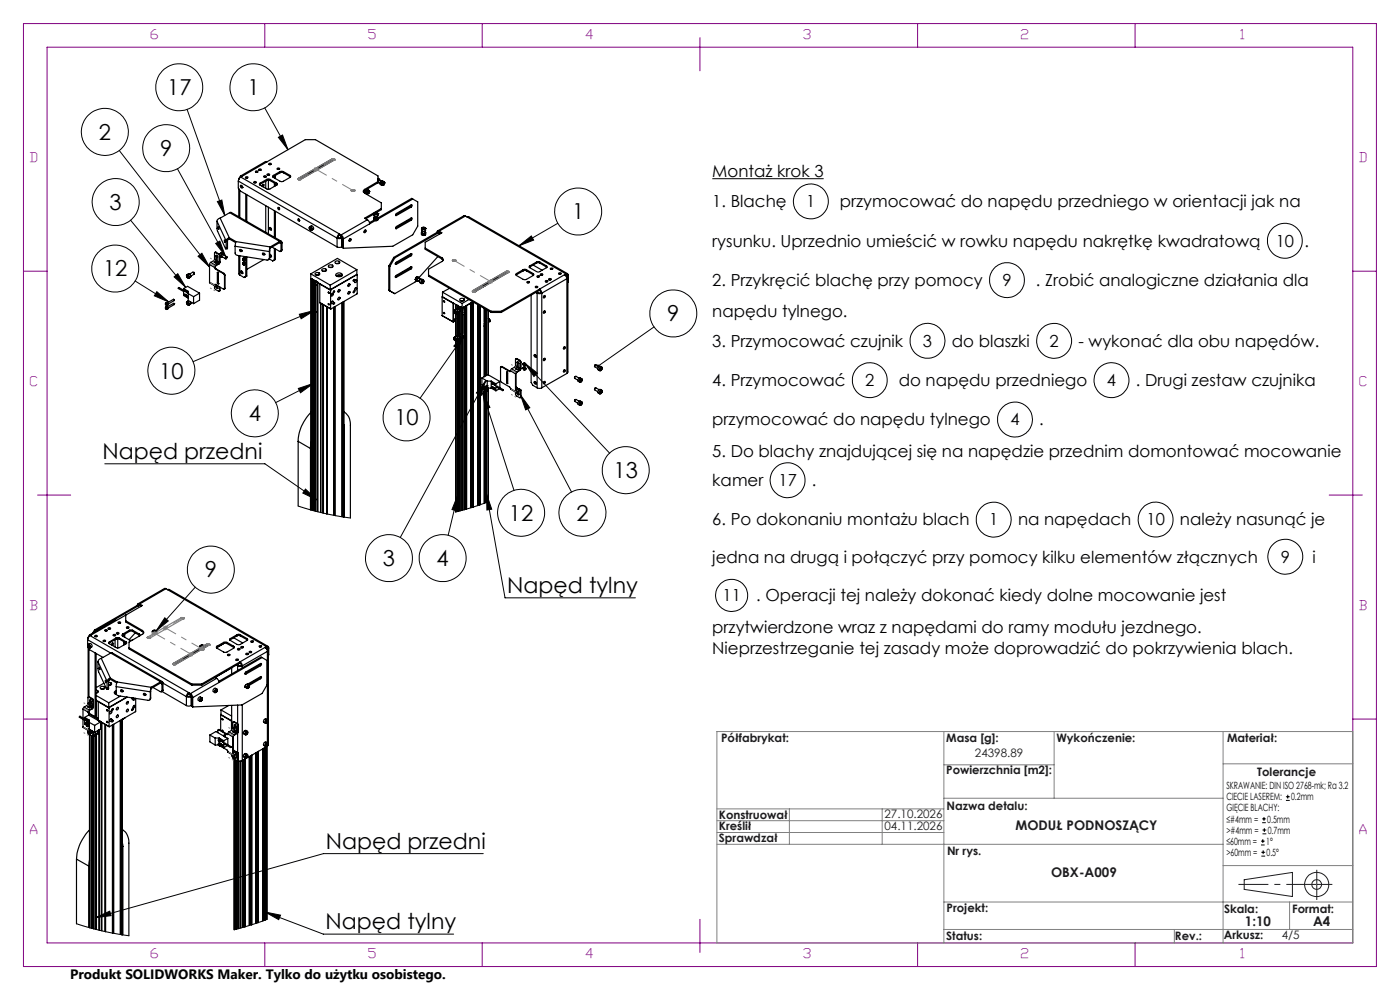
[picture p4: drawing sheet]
<svg xmlns="http://www.w3.org/2000/svg" width="297mm" height="210mm" viewBox="0 0 297 210" stroke-linecap="round" stroke-linejoin="round" font-family="sans-serif">
<defs><g id="words">
<g font-size="4.7">
<text x="35.5" y="20.2">17</text>
<text x="52.5" y="20.2">1</text>
<text x="21" y="29.6">2</text>
<text x="34" y="33.1">9</text>
<text x="23.3" y="44.5">3</text>
<text x="121.4" y="46.5">1</text>
<text x="21.9" y="58.6">12</text>
<text x="141.6" y="68.1">9</text>
<text x="33.8" y="80.3">10</text>
<text x="52.8" y="89.3">4</text>
<text x="83.7" y="90.2">10</text>
<text x="21.8" y="97.3">Napęd przedni</text>
<text x="130.2" y="101.4">13</text>
<text x="108" y="110.4">12</text>
<text x="122.3" y="110.4">2</text>
<text x="43.5" y="122.5">9</text>
<text x="81.2" y="120">3</text>
<text x="92.6" y="120">4</text>
<text x="107.6" y="125.8">Napęd tylny</text>
<text x="69.1" y="180.1">Napęd przedni</text>
<text x="69.1" y="197.1">Napęd tylny</text>
</g>
<g font-size="3.5">
<text x="151.1" y="37.5">Montaż krok 3</text>
<text x="151.1" y="43.9">1. Blachę</text>
<text x="171.1" y="44">1</text>
<text x="178.2" y="43.9">przymocować do napędu przedniego w orientacji jak na</text>
<text x="151.1" y="52.3">rysunku. Uprzednio umieścić w rowku napędu nakrętkę kwadratową</text>
<text x="270.6" y="52.3">10 .</text>
<text x="151.1" y="60.6">2. Przykręcić blachę przy pomocy</text>
<text x="212.7" y="60.6">9</text>
<text x="219.8" y="60.6">. Zrobić analogiczne działania dla</text>
<text x="151.1" y="67.3">napędu tylnego.</text>
<text x="151.1" y="73.5">3. Przymocować czujnik</text>
<text x="195.8" y="73.5">3</text>
<text x="201.9" y="73.5">do blaszki</text>
<text x="222.7" y="73.5">2</text>
<text x="228.8" y="73.5">- wykonać dla obu napędów.</text>
<text x="151.1" y="81.9">4. Przymocować</text>
<text x="183.6" y="81.9">2</text>
<text x="190.7" y="81.9">do napędu przedniego</text>
<text x="234.8" y="81.9">4</text>
<text x="241" y="81.9">. Drugi zestaw czujnika</text>
<text x="151.1" y="90.2">przymocować do napędu tylnego</text>
<text x="214.4" y="90.2">4</text>
<text x="220.5" y="90.2">.</text>
<text x="151.1" y="96.9">5. Do blachy znajdującej się na napędzie przednim domontować mocowanie</text>
<text x="151.1" y="103.1">kamer</text>
<text x="165.1" y="103.1">17</text>
<text x="172.3" y="103.1">.</text>
<text x="151.1" y="111.4">6. Po dokonaniu montażu blach</text>
<text x="209.8" y="111.5">1</text>
<text x="216" y="111.4">na napędach</text>
<text x="243.2" y="111.4">10</text>
<text x="250.3" y="111.4">należy nasunąć je</text>
<text x="151.1" y="119.3">jedna na drugą i połączyć przy pomocy kilku elementów złącznych</text>
<text x="271.7" y="119.3">9</text>
<text x="278.5" y="119.3">i</text>
<text x="153.3" y="127.5">11</text>
<text x="160.4" y="127.5">. Operacji tej należy dokonać kiedy dolne mocowanie jest</text>
<text x="151.1" y="134.2">przytwierdzone wraz z napędami do ramy modułu jezdnego.</text>
<text x="151.1" y="138.7">Nieprzestrzeganie tej zasady może doprowadzić do pokrzywienia blach.</text>
</g>
<text font-size="2.9" x="14.9" y="207.6">Produkt SOLIDWORKS Maker. Tylko do użytku osobistego.</text>
<g font-size="2.8" fill="#800080">
<text x="32" y="8.2">6</text>
<text x="78.2" y="8.2">5</text>
<text x="124.4" y="8.2">4</text>
<text x="170.5" y="8.2">3</text>
<text x="216.7" y="8.2">2</text>
<text x="263.2" y="8.2">1</text>
<text x="6.5" y="34.4">D</text>
<text x="288.5" y="34.4">D</text>
<text x="6.5" y="81.9">C</text>
<text x="288.5" y="81.9">C</text>
<text x="6.5" y="129.4">B</text>
<text x="288.5" y="129.4">B</text>
<text x="6.5" y="176.9">A</text>
<text x="288.5" y="176.9">A</text>
<text x="32" y="203.2">6</text>
<text x="78.2" y="203.2">5</text>
<text x="124.4" y="203.2">4</text>
<text x="170.5" y="203.2">3</text>
<text x="216.7" y="203.2">2</text>
<text x="263.2" y="203.2">1</text>
</g>
<g font-size="2.8" fill="#191924">
<text x="215.4" y="176">MODUŁ PODNOSZĄCY</text>
<text x="223" y="186">OBX-A009</text>
<text x="264.1" y="196.5">1:10</text>
<text x="278.6" y="196.5">A4</text>
</g>
<g font-size="2.5" fill="#191924">
<text x="153" y="157.5">Półfabrykat:</text>
<text x="200.7" y="157.5">Masa [g]:</text>
<text x="206.8" y="160.6">24398.89</text>
<text x="224.1" y="157.5">Wykończenie:</text>
<text x="260.3" y="157.5">Materiał:</text>
<text x="200.7" y="164.3">Powierzchnia [m2]:</text>
<text x="266.7" y="164.5">Tolerancje</text>
<text x="152.5" y="173.6">Konstruował</text>
<text x="187.6" y="173.5">27.10.2026</text>
<text x="200.8" y="171.9">Nazwa detalu:</text>
<text x="152.5" y="178.5">Sprawdzał</text>
<text x="152.5" y="176">Kreślił</text>
<text x="187.6" y="176">04.11.2026</text>
<text x="200.9" y="181.3">Nr rys.</text>
<text x="200.8" y="193.5">Projekt:</text>
<text x="259.7" y="193.6">Skala:</text>
<text x="274.1" y="193.6">Format:</text>
<text x="200.7" y="199.3">Status:</text>
<text x="249.3" y="199.3">Rev.:</text>
<text x="259.6" y="199.2">Arkusz:</text>
<text x="271.9" y="199.2">4/5</text>
</g>
<g font-size="2.1">
<text x="260.2" y="167.4">SKRAWANIE: DIN ISO 2768-mk; Ra 3.2</text>
<text x="260.2" y="172.1">GIĘCIE BLACHY:</text>
<text x="260.2" y="169.8">CIECIE LASEREM:</text>
<text x="273.9" y="169.8">0.2mm</text>
<text x="260.2" y="174.5">≤#4mm =</text>
<text x="260.2" y="176.9">&gt;#4mm =</text>
<text x="260.2" y="179.2">≤60mm =</text>
<text x="268.6" y="179.2">1°</text>
<text x="268.9" y="174.5">0.5mm</text>
<text x="268.9" y="176.9">0.7mm</text>
<text x="260.2" y="181.6">&gt;60mm =</text>
<text x="268.7" y="181.6">0.5°</text>
</g>
</g></defs>
<g fill="none" stroke="#000" stroke-width=".21">
<path d="M25.3 31.9l19.1 24.7M37.6 35.8l10.2 18.5M39.7 23.2l8 22.5M56.2 22.9l4.9 8.9M59.1 29.1l.8-.5 1.2 3.2zM151.1 37.9h23.6M27.7 46.7l11.7 14.3M28.7 59.6l7.1 4.5M36.9 58.7l.8-.6 1.7 2.9zM42 54.4l.8-.7 1.6 2.9zM45.8 51.6l.8-.5 1.2 3.2zM46.1 42.7l1-.3 .6 3.3z"/>
<path d="M110.1 52.1l2.6-2 .5 .8zM118.3 47.4l-8.2 4.7M33.3 61.9l2.5 2.2-3.1-1.3zM63.5 66.7l3.2-.8-2.8 1.7zM66.7 65.9l-25.7 10.8M98.6 71l-1.5 3-.8-.6zM98.6 71l-9.5 13.5M111.4 77.1l2.6 2.1-.7 .7zM111.4 77.1l17.9 19M138.7 69.3l-11.8 8.4M22.2 98.4h34l11 7.6M63.3 82.4l3.2-1.1-2.8 2z"/>
<path d="M66.5 81.3l-8 4.1M102.4 83.5l1.5 2.9-.9 .3zM102.4 83.5l6.6 20.5M103.1 80.7l-1.1 3.1-.9-.4zM103.1 80.7l-18.2 33.3M110.4 83.8l2 2.7-.9 .5zM110.4 83.8l10.8 20.6M63.3 107.3l5.5 1.6 5.5 1M64.8 103.7l2.4 2.3-3-1.4zM97.1 105l-.3 3.3-.9-.2zM97.1 105l-2 8.6M103.2 104.8l1.1 3.2-1 .2z"/>
<path d="M103.2 104.8l3.9 22h27.7M103.6 106.4l-3.9 1.4-3 .8M35 131l.7 .7-2.6 2.1zM41.4 124.6l-8.3 9.2M267.5 179.2h.8M267.5 178.4h.8M267.8 174.5h.7M267.8 173.7h.7M267.8 176.9h.8M267.8 176.1h.8M267.9 178v.8M268.1 173.3v.8"/>
<path d="M268.2 175.7v.8M272.8 169.8h.8M272.8 169h.8M273.2 168.6v.8M16.2 196l5.7 1.5 5.4 1M20.2 194.7l3.1-1.4 .3 .9zM56.2 193.5l3.3 .6-.4 1zM56.2 193.5l12.4 4.6h27.6M56.6 195l-3.2 1.2-3.7 1M102.5 181.1h-33.9l-48.4 13.6M267.6 181.6h.8M267.6 180.8h.8"/>
<path d="M268 180.4v.8"/>
<circle cx="38" cy="18.5" r="5"/>
<circle cx="53.8" cy="18.5" r="5"/>
<circle cx="22.2" cy="28" r="5"/>
<circle cx="35.3" cy="31.4" r="5"/>
<circle cx="24.4" cy="57" r="5"/>
<circle cx="24.5" cy="42.9" r="5"/>
<circle cx="122.7" cy="44.9" r="5"/>
<circle cx="172" cy="42.7" r="3.7"/>
<circle cx="213.6" cy="59.4" r="3.7"/>
<circle cx="272.6" cy="51.1" r="3.7"/>
<circle cx="36.4" cy="78.6" r="5"/>
<circle cx="142.8" cy="66.5" r="5"/>
<circle cx="196.8" cy="72.3" r="3.7"/>
<circle cx="223.6" cy="72.3" r="3.7"/>
<circle cx="54.1" cy="87.7" r="5"/>
<circle cx="86.2" cy="88.5" r="5"/>
<circle cx="132.8" cy="99.7" r="5"/>
<circle cx="184.5" cy="80.6" r="3.7"/>
<circle cx="215.3" cy="89" r="3.7"/>
<circle cx="235.8" cy="80.6" r="3.7"/>
<circle cx="82.5" cy="118.4" r="5"/>
<circle cx="93.9" cy="118.4" r="5"/>
<circle cx="110.6" cy="108.8" r="5"/>
<circle cx="123.6" cy="108.8" r="5"/>
<circle cx="167.1" cy="101.9" r="3.7"/>
<circle cx="210.8" cy="110.2" r="3.7"/>
<circle cx="245.1" cy="110.2" r="3.7"/>
<circle cx="272.7" cy="118.1" r="3.7"/>
<circle cx="44.7" cy="120.8" r="5"/>
<circle cx="155.2" cy="126.3" r="3.4"/>
</g>
<g fill="none" stroke="#000" stroke-width=".25">
<path d="M50.6 38.4l20.9 12.1M50.6 38.4v1.5l.3 .6 20.6 11.9M50.7 38v.1M50.7 40v6M50.9 37.7l-.2 .3M50.9 37.7h.1M51 39.3h.2a.3 .3 0 0 1 .2 .3 .3 .3 0 0 1-.1 .3l-.3-.2zM51.1 37.6l-.4 .3-.1 .5M51.1 37.6l20.9 12M51.2 39.3l.2 .4M51.3 39.4l.1 .2M51.4 37.4a.3 .3 0 0 0-.4-.1 .3 .3 0 0 0-.1 .4"/>
<path d="M51.4 37.4l13.4-7.8h2.1l13.3 7.7v1.5l-2.8 1.6M51.4 37.4l-.3 .2M51.4 39.7h.1M52.1 37.6v-.1a.22 .22 0 0 1 .3-.1 .22 .22 0 0 1 .1 .3l-.2 .1zM52.2 37.7h.3M53.8 38.6h.1a.26 .26 0 0 1 .3-.1 .26 .26 0 0 1 .2 .2l-.4 .1zM53.9 38.8h.4M54.3 36.5h.3M55 36.1h.4M55.2 38.9l-.2 .1 .1 .2 1.7 1 .4-.1 1.6-.9v-.2l-.1-.1M55.2 39.1l-.1 .1M55.2 38.9v.2"/>
<path d="M55.8 39.1l-.2 .4M55.8 39.1l.3 .1-.3 .4M56.1 37.6h.3M56.4 37.5v.1M56.4 38.4v1.6M56.6 38.1h.7M56.6 38.3h.7M56.6 38.1l-1.4 .8M56.6 38.1v.2M56.6 38.3l-1.4 .8M56.7 34.3h-.4l-5.3 3.1M56.8 37.1h.3"/>
<path d="M56.9 37.1v.1M56.9 38.2v2M57.1 34.9h.4M57.2 34.9l.1 .1M57.3 38.1l1.4 .8M57.3 38.1v.2M57.3 38.3l1.4 .8M58 37.2l-.1 .2v.2l1.9 1 1.8-1 .1-.2-.2-.2M58 37.5l-.1 .1M58 37.2v.3M58.2 37.4v.3M58.2 38.8v.7"/>
<path d="M58.4 37.2v.7M58.4 38.9v.5M58.7 39.1l.1 .1M58.7 38.9v.2M58.8 35.7a.26 .26 0 0 1 .3-.1 .26 .26 0 0 1 .2 .3h-.1a.22 .22 0 0 1-.3 .1 .22 .22 0 0 1-.1-.3zM58.9 35.9h.3M59.4 36.4h.7M59.4 36.6h.7M59.4 36.4l-1.4 .8M59.4 36.4v.2M59.4 36.6l-1.4 .9M60.1 36.4l1.4 .8"/>
<path d="M60.1 36.4v.2M60.1 36.6l1.4 .9M61.5 37.5l.1 .1M61.5 37.2v.3M70.4 33.8a.25 .25 0 0 1 .3-.1 .25 .25 0 0 1 .1 .3M70.4 34h.4M70.4 33.8l-7.1 4M70.4 33.8v.2M70.4 34l-7.1 4.1v-.3M70.8 34l-7.1 4.1a.25 .25 0 0 1-.3 .1 .25 .25 0 0 1-.1-.4M80.2 37.8h.1M80.2 38.3l.3-.1 .3 .2"/>
<path d="M80.2 38.6h.1M80.2 38.2a.22 .22 0 0 1 .3-.2 .22 .22 0 0 1 .1 .3M80.2 38.6l.4 .2M80.2 38.5l-2.8 1.7M80.2 38.7h.1M80.2 37.8l.3 .2M80.4 38.7l-.2 .1M80.5 38.2h-.2l-.1 .1M80.6 38.8l.1 .3 .3 .2M80.6 38.8l.3 .2M80.8 38.4l-.2 .4M80.8 38.4l.3-.1 .3 .2"/>
<path d="M80.8 38.4l.3 .2M80.9 39v.1M80.9 39.1l.1 .2M81 38.8l-.1 .3M81 39.3h.1M81 38.8l-.1 .2M81.1 38.6l-.1 .2M81.1 38.6a.3 .3 0 0 1 .5 .2 .3 .3 0 0 1-.3 .4l-.2 .1a.35 .35 0 0 1-.2-.3 .35 .35 0 0 1 .2-.4zM81.1 38.8l.1-.1a.16 .16 0 0 1 .1 .3 .16 .16 0 0 1-.3-.1h.1M81.2 39v.1M81.2 38.6l-.2 .2M81.2 38.6h-.1"/>
<path d="M81.3 39.2h.1M81.3 38.7v.2l-.2 .2M81.3 38.8h.1M81.4 38.7l-.1 .3-.2 .1M81.4 38.5l-.2 .1M81.5 38.8h.1M39.6 58.3a.37 .37 0 0 1 .4 .2 .37 .37 0 0 1-.1 .5 .47 .47 0 0 1-.3-.7zM39.7 58.3l-.1 .3a.4 .4 0 0 0 .5 .4M39.7 58.3l.3-.2a.5 .5 0 0 1 .4 .7l-.3 .2M39.7 58.3v-.1a.51 .51 0 0 1 .4 .8M39.7 58.7l.1-.3 .2 .2v.2h-.2M39.7 58.7l.1 .1"/>
<path d="M39.9 58.6v.1M39.9 58.6l-.2 .1M39.9 58.7h.1M40 58.8h-.2M41 57.8h.1M41 57.8l.2 .3M41.2 58.1l-.3-.4-.6 .4M41.2 58.1l-.7 .5M44.4 59.9l1.2 .7M44.4 59.9l1.1 .6M44.4 56.1v3.8M44.4 56.1l1.1 .6"/>
<path d="M44.7 55.7l-.3 .4M44.7 55.7l1.1 .6M45.4 55.3l-.7 .4M45.4 55.3l.3 .2M45.5 56.7l.2 .4M45.5 55.1l-.1 .2M45.5 55.1l.3 .1M45.6 56.6l.2 .4M45.6 56.6l-.1 .1M45.7 55.5l-.3 .1 .4 .2 .3-.1M45.7 53.6h-.2v1.5M45.7 57.1l1.7 1"/>
<path d="M45.7 53.6l.7 .3M45.8 56.3l-.3 .4M45.8 56.4l-.2 .2M45.8 56.3v.1M45.8 54.3l.2-.2 .2 .3v1M45.8 53.5h-.2M45.8 55.2l-.1 .3M45.8 57l-.1 .1M45.8 57l1.7 1M45.8 54.3v.9M45.8 53.5l-.1 .1M45.8 53.5l.7 .4"/>
<path d="M45.9 54.2v1.1l-.4 .4M45.9 54.2l-.1 .1M46 54.1l-.1 .1M46 46.9l.1 2.1 1.8 3.8 .1-.2M46 46.9l2 4.2M46.1 55.7l.3 .2M46.1 57.8l.2 .1v2.3M46.1 57.8v2.2M46.2 57.8h.1M46.2 55.4l-.1 .3M46.2 60l.1 .2M46.2 59.9h.1"/>
<path d="M46.2 55.4l.4 .3M46.2 57.8v2.2M46.2 57.8h-.1M46.2 60h-.1M46.2 60l.1 .1M46.3 48.1l.1 .5zM46.4 53.9l.2 .4M46.4 55.9l-.6 .4M46.4 55.9v.1M46.4 56l-.6 .4M46.5 53.9l.2 .3M46.5 53.9h-.1"/>
<path d="M46.6 55.7l-.2 .2M46.6 54h.1M46.6 54.3v1.4M46.7 55.6l-.3 .4M46.7 54.4l.3 .2M46.7 54.2l-.1 .1M46.7 55.6l-.1 .1M46.7 54.2v1.4M46.7 46.3l-.4 .1-.3 .5M46.7 46.3l1.9 4.1M47.1 53.6h-.3l-.2 .4M47.1 53.6l-.3 .1-.2 .3"/>
<path d="M47.1 53.6l.3 .2M47.3 54h-.1a.27 .27 0 0 0-.2 .2 .27 .27 0 0 0 .1 .3M47.4 58.1l.2 .3M47.4 54.1a.23 .23 0 0 0-.2-.3 .23 .23 0 0 0-.2 .2l-.2 .4 .3 .2 .1-.1M47.5 58l.2 .4M47.5 58l-.1 .1M47.6 50.9l.1 .5zM47.6 58.4v2.8M47.7 58.4h-.1M47.7 58.4v2.8M48 51.1v1.5M48.1 54.5l-.9-.5-.1 .1-.1 .3 .9 .5"/>
<path d="M48.2 54.6l-.2-.1a.25 .25 0 0 0-.2 .1 .25 .25 0 0 0 .1 .3l.1-.1M48.3 52.6l-.1 .2h-.3M48.3 51.1h-.3M48.3 51.1v1.5M48.3 52.6h-.3M48.6 50.4l-.4 .3-.2 .4M48.6 50.7l-.3 .4M48.6 50.4l1.5 .9M48.6 50.4v.3M48.6 50.7l1.4 .8M48.7 45.1h.4l10.6 6.1M48.7 45.1l10.6 6.1"/>
<path d="M48.7 45.1l-2 1.2M49.9 52.2v1.6l.2 .3 6.6 1.1 .4-.2v-1.6M49.9 52.2l7.2 1.2M50.1 51.3l-.2 .9M50.1 51.3l7.2 1.1M50.7 54.2v3.9l.2 .2M50.9 58.3l.9 .6M50.9 40.4v5.7M50.9 54.2v4.1M50.9 53l.1 .2h.4M51.1 57.5h.2a.3 .3 0 0 1 .2 .3 .3 .3 0 0 1-.2 .3l-.2-.2zM51.3 57.5l.2 .4"/>
<path d="M51.4 57.7h-.1M51.5 55l.1 .2M51.5 54.8v.2M51.5 55.9l.1 .2M51.5 55.7v.2M51.5 54.8h.1M51.5 54.8l.2 .1M51.5 55.7l.2 .1M51.5 55.8l.2 .1v.2zM51.5 55.7h.1M51.6 55.2l.2 .1M51.6 55l.2 .1-.1 .1z"/>
<path d="M51.6 56.1l.2 .1M51.6 55.9l.2 .1zM51.6 54.8h-.1M51.6 55.7h-.1M51.6 54.8l.1 .1M51.6 55.7l.1 .1M51.7 54.7h.1M51.7 54.7l-.2 .1M51.7 55.6l-.2 .1M51.7 54.9l.2 .1M51.7 54.9l.2 .3M51.7 55.8l.2 .1"/>
<path d="M51.7 55.8l.2 .2M51.8 55.6h-.1M51.8 54.7l.2 .2M51.8 54.7l-.2 .1M51.8 55.6l.2 .2M51.8 55.6l-.2 .1M51.8 54.7l.2 .5M51.8 55.6l.2 .4M51.9 55.2l-.1 .1M51.9 55v.2M51.9 55.2v.1M51.9 56l-.1 .2"/>
<path d="M51.9 55.9v.1M51.9 56v.2M51.9 56.2h-.1M52 54.9l-.1 .1M52 54.9v.3l-.2 .1M52 55.8v.3M52 55.8l-.1 .1M52 56.1l-.1 .1M52.1 41.2v5.6M52.1 54.5v4.2l-.3 .2M52.4 54.5v4.1l-.6 .3M52.4 41.3v5.6"/>
<path d="M55.7 53.7l.3 .3 .2-.1M56 55.1l-3.6 2M56.4 43.6v5.7M56.9 43.9v5.7M57.2 48.3a.32 .32 0 0 1 .3 .1 .32 .32 0 0 1-.1 .4l-.2-.2zM57.2 54.6v.2M57.2 54l.3 .1 .1 .3M57.2 54.4l.3 .2 .1-.2M57.2 54.6l-.1 .4 .8 .3 .3-.1M57.2 53.2l-.1 .2M57.2 53.2v1.4M57.3 52.4l-.2 1"/>
<path d="M57.3 52.6l-.1 .6M57.3 48.3l.3 .4M57.3 54l.3 .4M57.3 52.4v.2M57.7 52.4l1.7 1 .2-.3M58.2 44.7v5.6M58.2 52.7v2.5M58.4 55l-.2 .2M58.4 44.8v5.7M58.4 52.8v2.2M58.4 55l-.3 .2M58.9 44h.2a.25 .25 0 0 1 .2 .2 .25 .25 0 0 1-.2 .3z"/>
<path d="M59.1 44l.2 .3M59.2 44.1l.1 .2M59.2 44.1l.1 .1M59.3 51.2a.3 .3 0 0 1 .4 0 .3 .3 0 0 1 .1 .3M59.3 51.5l.3 .1M59.3 51.2l-2 1.2M59.3 51.2v.3M59.3 51.5l-2 1.1M59.6 51.6v1.5M59.8 53l-.3 .3M59.8 51.5l-.2 .1M59.8 51.5v1.5"/>
<path d="M59.8 53l-.2 .1M63.4 46.5l.2 .3zM63.5 46.6v.1M65.7 48.2a.38 .38 0 0 1 .4 .2 .38 .38 0 0 1-.1 .4l-.3-.2zM65.7 48.1v.5l.4 .2M65.7 48.1l.5-.2 .3 .4v.3l-.4 .2M65.7 48.1l.5 .3-.1 .4M65.7 48.4l.1-.1 .2 .1v.3l-.2-.1M65.7 48.4l.1 .2M65.9 48.3l-.2 .1M65.9 48.4h.1M65.9 48.4l.1 .1"/>
<path d="M65.9 58.1l4.2 2.4M65.9 58.1v1l4.2 2.3M66 59.1v49.1M66 48.5l-.2 .1M66 59.1h.1M66 59.1l.4 .2M66.4 59.3h.1M66.4 59.3v49M66.4 59.4v48.9M66.6 59.5v.5M66.7 59.9l.2 .1M66.9 59.6v.3"/>
<path d="M66.9 58l.2-.2a.38 .38 0 0 1 .5 0 .38 .38 0 0 1 .1 .5l-.2 .1a.4 .4 0 0 1-.4 0 .4 .4 0 0 1-.2-.4zM66.9 59.6h.1M66.9 59.6l.3 .2M66.9 59.6v48.8M67.1 58.3h.5M67.2 59.8h.1M67.2 59.8v48.7M67.5 60v48.6M67.7 57.9v.4M68.3 57.1a.51 .51 0 0 1 .6-.1 .51 .51 0 0 1 .3 .4l-.3 .2a.4 .4 0 0 1-.4-.1 .4 .4 0 0 1-.2-.4zM68.5 57.5h.5M69.1 57.1v.4"/>
<path d="M69.7 56.3l.2-.1a.45 .45 0 0 1 .5 0 .45 .45 0 0 1 .2 .4l-.3 .2a.41 .41 0 0 1-.4-.1 .41 .41 0 0 1-.2-.4zM69.9 56.7h.5M70.5 56.3v.4M71.1 55.5l.1-.1a.47 .47 0 0 1 .6-.1 .47 .47 0 0 1 .2 .5l-.3 .1a.41 .41 0 0 1-.4 0 .41 .41 0 0 1-.2-.4zM71.3 58.2v-.1a.74 .74 0 0 1 .8-.2 .74 .74 0 0 1 .5 .5 .86 .86 0 0 1-1.4-.2zM71.4 55.9h.4M71.5 50.5h1M71.5 52.4h1M71.5 50.5v1.9M71.6 58.5l-.1 .1M71.6 58.5l.4-.1 .4 .2M71.6 58.5v.1"/>
<path d="M71.6 58.6l.4-.1 .3 .1M71.6 58.6h-.1M71.7 50.4h.6M71.7 50.4l-.2 .1M71.9 55.4v.5M72 49.6l-.4 .5-.1 .4M72 49.9l-.3 .5M72 49.6v.3M72 49.6l.4 .2M72 49.9l.4 .2M72.3 50.4l.2 .1M72.4 49.8l.3 .4 .1 .5"/>
<path d="M72.4 50.1l.2 .5M72.4 49.8v.3M72.4 58.4l.1 .1M72.4 58.4l-.5-.1-.6 .2M72.4 58v.4M72.5 50.5v1.9M72.5 50.2l-.2 .2M72.6 50.4l-.1 .1M72.6 50.6l.2 .1M72.6 50.6v1.9l.2 .2M72.6 52.3l-.1 .1M72.8 50.7v2"/>
<path d="M74.2 50.7h.3a.29 .29 0 0 1-.1 .4 .29 .29 0 0 1-.4 0zM74.3 50.7l-.3 .4M74.6 40.3a.27 .27 0 0 1 .3-.1 .27 .27 0 0 1 .2 .3 .28 .28 0 0 1-.4 .1 .28 .28 0 0 1-.1-.3zM74.6 40.5h.4M75.1 59.3l.1 .1M75.3 59.5l.1-.1a.21 .21 0 0 1 .3 .1 .21 .21 0 0 1-.1 .3l-.4 .1zM75.4 59.4l.3 .1M75.6 58.2l.1 .1M75.7 58.2l.1 .1M75.7 58.3h.1M75.7 57.2l-5.6 3.3M75.7 57.2l-4.1-2.4-5.7 3.3"/>
<path d="M75.7 57.2v1l-5.6 3.2M75.7 58.3l-5.5 3.1M75.8 58.3l-.1 4.1-5.6 3.1M77.2 40.6l.2 .1M77.3 49l.2-.2a.27 .27 0 0 1 .1 .4 .27 .27 0 0 1-.4 0zM77.4 40.2a.43 .43 0 0 0-.3 .4 .43 .43 0 0 0 .3 .4l3.5 2v1.5l-1 .6M77.4 40.4l-.3 .3M77.4 40.2v.2M77.4 40.7l.1 .3 .3 .1M77.4 40.7l.3 .1M77.5 48.8l-.3 .4M77.6 40.3l-.2 .4"/>
<path d="M77.6 40.3l.4-.1 .2 .1M77.6 40.3l.3 .1M77.7 40.8l.1 .3M77.8 41.1h.1M77.9 40.4l-.2 .4M77.9 46.6l.4 .4 .1 .5M77.9 46.6l-5.5 3.2M78 40.9h.1M78 40.5a.23 .23 0 0 1 .3 0 .23 .23 0 0 1-.1 .3l-.2 .3a.35 .35 0 0 1-.3-.3 .35 .35 0 0 1 .3-.3zM78 40.6h.1l-.1 .3-.1-.1M78.1 40.4l-.3 .3v.4M78.1 40.4h.1"/>
<path d="M78.1 41.1h.1M78.1 40.4h-.2M78.1 40.6l-.2 .3M78.1 40.6h.1M78.1 40.5l.1 .3-.3 .2M78.2 40.4h.1M78.2 40.3l-.1 .1M78.3 40.6h.1M78.3 40.6v.1M78.4 47.5l-5.6 3.2M79.3 46.1l.2-.1-.2 .2M79.3 46.2l.3 .2"/>
<path d="M79.3 46.3l.3 .1M79.3 46.1v.1M79.3 46.1l.1 .6-1 .5M79.4 45.2l.2-.1h.4l.2 .2v.4a.47 .47 0 0 1-.9 0zM79.4 45.3v-.1a.37 .37 0 0 1 .4-.1 .37 .37 0 0 1 .3 .3h-.1a.38 .38 0 0 1-.6-.1zM79.5 45.9v.3l.2 .1h.3v-.4M79.6 46.4h.4M79.6 46.4l.2 .1M79.7 45.4h.1M79.7 45.1l-.2 .2 .1 .1h.2l.1-.2M79.7 45.1l.2 .1M79.7 45.1v.3"/>
<path d="M79.8 46.8l-1.4 .7M79.8 46.5v.3M79.8 45.4h.1M79.9 45.2v.2M80 46.4l-.2 .1M80 46l.2 .2zM80.1 46.7l-.4 .1M80.2 46.2l-.2 .2M80.2 46.2v.1M80.2 46.7l-.4 .1M80.2 46.3l-.2 .1M80.2 46.3v.4"/>
<path d="M80.2 45.3h.1M80.2 45.3a.53 .53 0 0 1-.9 .1l-1.7 1M80.9 44.2l-3.5 2.1 .5 .3M82.5 56.4l.2 .1M82.5 56.4v5.2M82.7 56.5v5.2M83.5 54.6l-1 1.8M83.5 54.6l.2 .1M83.7 54.7l-1 1.8M87 54.1l.2 .1M87 54.1l-3.1 1.8 .2 .2M87 56.9l.2 .1"/>
<path d="M87 56.9l-3.1 1.8 .2 .1M87 43.8l.2 .1M87 43.8l-3.1 1.8 .2 .1M87 46.6l.2 .1M87 46.6l-3.1 1.8 .2 .1M87.2 56.6l.2 .1-.2 .3M87.2 56.6l-3.2 1.8-.1 .3 .2 .1M87.2 54.2l.2-.3-.1-.1-3.2 1.8-.2 .4 .2 .1M87.2 53.8l-.2 .3M87.2 56.6l-.2 .3M87.2 57l-3.1 1.8M87.2 54.2l-3.1 1.9"/>
<path d="M87.2 46.2l.3 .1-.3 .4M87.2 46.2l-3.1 1.8-.2 .3 .1 .2h.1M87.2 43.9l.3-.3-.2-.2-3.3 1.9-.1 .4h.2M87.2 43.5l-.2 .3M87.2 46.2l-.2 .4M87.2 46.7l-3.1 1.8M87.2 43.9l-3.1 1.8M87.6 42.2l-7.4 4.3M87.6 42.2l1 .6v5.2l-1 1.8-4.3 2.4-10.5 .5M87.6 42.2l-.3-.1-7.1 4.1M88.1 59.3l.3 .1M88.1 59.3l.4 .4"/>
<path d="M88.1 59.3l.1 .1M88.2 59.4h.1M88.3 58.9l-.2 .4M88.3 58.9l.2 .1M88.3 59.5l-.3 .4-4.3 2.4M88.4 59.4l.1 .2M88.5 59.6h.2M88.5 59.3v.3M88.5 59.6v.1M88.5 59.3l-.1 .1M88.5 59v.3M88.5 58.7l-.2 .1-.2 .5"/>
<path d="M88.7 58.9l-.2 .4M88.7 58.9h.3M88.7 59.6l-.2 .1M88.7 58.9l-.2 .1M88.7 59.6h.1M88.9 58.8l-.2 .1M88.9 58.8l.1 .1M88.9 58.8l-.3-.1-.3 .2M89 58.9v.3zM89.3 59.3l-.4-.3-.3 .2v.3l.4 .2M89.4 49.4l.1 .1M89.4 49.4v.3l.2 .2"/>
<path d="M89.5 48.4l.2-.2 .5 .1 .1 .6a.5 .5 0 0 1-.9 0zM89.5 49.7l.2 .2h.4M89.5 59.6l.2-.1a.34 .34 0 0 1 .2 .4 .34 .34 0 0 1-.5 .2zM89.5 49.2v.3M89.5 49.2l-.1 .2M89.5 59.9l.1 .1M89.5 59.8h.1M89.5 49.5l.4 .1M89.5 49.5l.1 .1M89.6 48.3a.3 .3 0 0 1 .4-.1 .3 .3 0 0 1 .1 .4 .31 .31 0 0 1-.4 .1 .31 .31 0 0 1-.1-.4zM89.6 49.2h-.1M89.6 49v.3l.2 .2 .3-.1v-.4"/>
<path d="M89.6 49.1l-.1 .1M89.6 59.7l-.1 .1M89.6 59.7l.2 .1M89.6 49.6v.3M89.6 49.9h.5M89.6 48.4l.5 .1h-.4zM89.8 59.8l-.1-.2-.2 .4h.1M89.8 59.8l-.2 .2M89.8 59.4l.1 .5-.5 .2M89.8 48.5h.1M89.8 59.4l-.3-.2a.49 .49 0 0 0-.4 .8l.3 .1M89.8 59.4a.51 .51 0 0 0-.4 .7"/>
<path d="M89.8 48.3v.2M89.9 49.6h-.3M89.9 49.6h.2M89.9 48.5h.1M90.1 49.2h.1M90.1 49.6v.3M90.1 49.1l.1 .1M90.2 49.2v.3M90.2 49.5l-.3 .1M90.2 49.5l-.1 .1M90.2 49.2l.1 .1M90.2 52.6l3.5 2.1"/>
<path d="M90.3 49.7l-.2 .2M90.3 48.5h.1M90.3 48.5a.52 .52 0 0 1-.9 0M90.3 49.3v.4l-.2 .2M90.3 49.3l-.1 .2M90.9 58.3l13.3 7.7M92.7 49.3l.2 .2M92.7 49.3l-9.2 5.3M92.9 49.5l-9.2 5.2M92.9 54.4l-4 4.5M93.2 49a.3 .3 0 0 0-.4 0 .3 .3 0 0 0-.1 .3M93.2 49.3h-.2l-.1 .2"/>
<path d="M93.2 49l.5 .4-3.5 2v1.5l3.5 2M93.2 49v.3M93.2 49.3l.3 .2M93.2 49.3l-.3 .2M93.4 49.4l-.1 .2M93.7 54.7a.43 .43 0 0 1 .3 .4 .43 .43 0 0 1-.3 .4l-2.8 1.6v1.5l13.3 7.7M93.7 54.9l.3 .3M93.7 54.7v.2M96 55.1a.28 .28 0 0 1 .3 0 .28 .28 0 0 1 .2 .2 .28 .28 0 0 1-.3 .1 .28 .28 0 0 1-.2-.3zM96.1 55.4h.4M98.7 45.8h-.3l-5.6 3.2M98.7 45.8l-5.5 3.2"/>
<path d="M98.7 45.8l.4 .2M99.1 46h.3l21 12.1M99.1 46l21 12.1M107.4 57.6a.25 .25 0 0 1 .3-.1 .25 .25 0 0 1 .1 .3M107.4 57.8h.4M107.4 57.6l-7.1 4.1M107.4 57.6v.2M107.4 57.8l-7.1 4.1v-.2M107.8 57.8l-7.2 4.1a.23 .23 0 0 1-.2 0 .23 .23 0 0 1-.1-.2M109.6 58l-.2 .2 .2 .2 1.6 .9h.4l1.5-.9 .1-.1-.1-.3M109.6 58.3h-.1M109.6 58v.3"/>
<path d="M111 57.2h.7M111 57.5h.7M111 57.2l-1.4 .8M111 57.2v.3M111 57.5l-1.4 .8M111.7 57.2l1.4 .8M111.7 57.2v.3M111.7 57.5l1.4 .8M111.8 59.8h.5a.28 .28 0 0 1-.3 .2 .28 .28 0 0 1-.2-.2zM111.9 60h.3M112.4 56.4l-.1 .1v.3l1.8 .9 1.8-.9a.19 .19 0 0 0 .2-.2 .19 .19 0 0 0-.2-.2M112.4 56.6l-.1 .1"/>
<path d="M112.4 56.4v.2M113.1 58.3h.1M113.1 58v.3M113.1 56.2l1.9 1.1M113.8 55.6h.7M113.8 55.8h.7M113.8 55.6l-1.4 .8M113.8 55.6v.2M113.8 55.8l-1.4 .8M113.9 58.6h.5a.23 .23 0 0 1-.2 .2 .23 .23 0 0 1-.3-.2zM114 58.8h.3M114.5 55.6l1.4 .8"/>
<path d="M114.5 55.6v.2M114.5 55.8l1.4 .8M114.7 58.1a.23 .23 0 0 1 .3-.1 .23 .23 0 0 1 .1 .3h-.4zM114.7 58.3h.3M115.7 59.6a.23 .23 0 0 1 .3-.1 .23 .23 0 0 1 .1 .3 .24 .24 0 0 1-.2 0 .24 .24 0 0 1-.2-.2zM115.7 59.8h.4M115.9 56.6l.1 .1M115.9 56.4v.2M116.4 59.2h.5a.25 .25 0 0 1-.3 .2 .25 .25 0 0 1-.2-.2zM116.5 59.4h.3M116.7 57l.4-.1 .2 .1-.5 .1zM116.8 57.1h.4"/>
<path d="M118.6 58.1h.4M119.8 58.3l.3 .3 .2 .5M119.8 58.3l-5.4 3M120.1 58.1a.3 .3 0 0 1 .3 0 .3 .3 0 0 1 .1 .3M120.1 58.3h.2v.2M120.1 58.1l-.3 .2M120.1 58.1v.2M120.1 58.3l-.2 .1 .4 .2M120.1 58.3l.2 .2M120.3 58.6a.29 .29 0 0 1 .2 .2 .29 .29 0 0 1-.2 .3M120.3 59.1l-5.4 3.1M120.3 59.1v20.1"/>
<path d="M120.3 58.6h-.2M120.3 58.5v.1M120.5 58.8v20.1l-.2 .3M120.5 58.4l-.2 .1M120.5 58.4v1.5M35.1 64.4a.19 .19 0 0 1 .3 .1 .19 .19 0 0 1-.2 .2zM35.1 65.2a.2 .2 0 0 1 .3 .2 .2 .2 0 0 1-.2 .2zM35.1 65.1l.4-.1 .1 .5-.2 .1v-.3zM35.2 65.3l.1 .1M35.2 64.5h.1M35.2 64.4v.1M35.2 65.3v.1"/>
<path d="M35.2 65.3l.1 .2-.1-.1M35.2 65.3h.1M35.2 64.4v.2M35.2 64.4l.1 .3-.1-.1M35.3 65.4h-.1M35.3 64.5l-.1 .1M35.5 64.6h.1M35.7 64.5l-.3 .3 .1-.2M35.7 64.5l-.2-.3-.4 .1 .4 .3M36.9 64.4h.1M36.9 64.4l.1 .1M36.9 63.5l.1 .2"/>
<path d="M37 64.5l-.2-.2-1.3 .8M37 64.5l-1.3 .9M37 63.7l-.2-.2-1.3 .7M37 63.7l-1.3 .8M37 63.7h.1M37 64.5h.1M38.9 61.6l-.9-.6-.2 .1v.1l1.1 .6M38.9 61.2l.9-.5 2.5 1.5M38.9 61.2l1 .6v1.9l1.2 .7M38.9 61.2v1.5l1 .5M39.2 61.8v-.2l.5 .2v.3M39.2 62.7v-.3l.5 .3v.3"/>
<path d="M39.2 61.8l.5 .3M39.2 62.7l.5 .3M39.5 61.7l-.3 .1M39.5 62.5l-.3 .2M39.6 64.1a.37 .37 0 0 1 .4 .2 .37 .37 0 0 1-.1 .4 .47 .47 0 0 1-.3-.6zM39.7 64l-.1 .3a.4 .4 0 0 0 .5 .4M39.7 64a.51 .51 0 0 1 .4 .7M39.7 64.4l.1-.2 .2 .1v.2h-.2M39.7 64.4l.1 .1M39.8 62l-.1 .1M39.8 62.9l-.1 .1M39.9 64.3v.1"/>
<path d="M39.9 64.3l-.2 .1M39.9 64.4h.1M39.9 62.3l1.2 .6M40 64.5h-.2M40 63.8l-.3 .2M40.1 64.7h.1M40.4 64l.1 .4-.4 .3M40.7 64.2l-.2 .1M41.1 62.9v1.5M42.3 62.2l-1.2 .7M42.3 62.2v1.5l-1.2 .7M45.5 60.5l.2-.2 1.8 1.1 .1-.2"/>
<path d="M45.5 60.5l.3 .1M45.5 60.6l.1 .7 .8 .5 .2-.1M45.6 60.3v.1M45.6 60.4l.2 .1M45.6 60.4l-.1 .1M45.8 60.5v.1M45.8 60.6v.2M45.9 60.4l-.1 .1M45.9 60.8l.3 .4M45.9 60.8h-.1M45.9 60.5v.3M46 60.5l-.2 .1"/>
<path d="M46.1 60l.1 .2h.1M46.2 60.6v.6l-.4-.4M46.3 60.2h.1M46.6 60.8v.9M46.7 61.6l-.2 .2M46.7 60.9v.7M46.7 61.6l-.1 .1M47.7 61.2l-.1 .1M47.7 61.2h-.1M66.5 66.3l.4 .3M66.5 65.8l.4 .1M66.5 60.6l.4 .2"/>
<path d="M66.5 60.1l.4 .1M66.6 66v.3l.3 .1M66.6 60.3v.3l.3 .1M66.6 60.8v4.9M66.6 66.5v41.8M66.7 65.6l.2 .1M66.7 60.8l.2 .2M66.8 66.1l-.1-.1a.21 .21 0 0 0-.1 .3 .21 .21 0 0 0 .3 .1M66.8 66.1l.1 .1M66.9 66.1l-.2-.1a.2 .2 0 0 0-.1 .3 .2 .2 0 0 0 .3 0M66.9 60.4l-.2-.1a.2 .2 0 0 0-.1 .2 .2 .2 0 0 0 .3 .1M66.9 60.8v4.8"/>
<path d="M66.9 66.6v41.8M66.9 66.2h.1M66.9 60.5l-.2-.2a.21 .21 0 0 0-.1 .3 .21 .21 0 0 0 .3 .1M66.9 60.5h.1M67.8 60.2h.1M67.8 64.2l2.4 1.3M67.8 60.2l2.3 1.4M67.8 64.2l2.3 1.3M67.8 60.2v4M68 64.3v44.4M68.1 64.3v44.4M68.5 64.6v44.2"/>
<path d="M68.6 64.7v44.2M69.3 65.1v43.9M69.4 65.1v43.9M69.6 62l.2 .2zM69.7 62h-.1M69.7 64.4l-.1 .1M70.1 60.5v.9M70.1 61.6v3.9M70.1 61.4h.1M70.2 61.4l-.1 .2M70.4 63.9h.1a.25 .25 0 0 1 .2 .3 .25 .25 0 0 1-.4 .1zM70.4 62.3l.2-.1a.32 .32 0 0 1 0 .4 .32 .32 0 0 1-.3 .2z"/>
<path d="M70.5 62.3l.2 .1M70.5 63.9l.2 .1M70.8 61.8l.1-.1 .1 .2-.3 .2zM70.8 64.2h.2l-.2 .3h-.1zM70.8 61.7l.2 .1M70.8 64.2l.2 .1M70.9 65.1v44.2M71.1 65v44.4M71.8 63.2l.2-.2a.31 .31 0 0 1 .1 .4 .31 .31 0 0 1-.4 .2zM71.9 61.4l.2 .2M71.9 63.1l.2 .1M71.9 61.4a.28 .28 0 0 1 .2 .4 .28 .28 0 0 1-.4 .1z"/>
<path d="M72.5 64.2v45.4M72.7 64.1v45.5M72.9 64v45.7M73.9 60.3l.2-.1a.31 .31 0 0 1 .1 .4 .31 .31 0 0 1-.4 .1zM73.9 61.9l.2-.1a.27 .27 0 0 1 .1 .4 .27 .27 0 0 1-.4 .1zM74 60.2l.3 .2M74 61.9l.3 .1M75 61.8h.2l-.2 .3zM75.1 61.7l.1 .1M75.3 61.1h.3a.28 .28 0 0 1 0 .4 .28 .28 0 0 1-.4-.1zM75.4 61l.3 .2M82.5 61.6l.2 .1"/>
<path d="M82.5 61.6l1.2 .7M82.7 61.7l1 .6M93.8 66.9l2.3 1.4M93.8 63l2.3 1.3M93.8 63v3.9M93.9 62.9l-.1 .1M93.9 62v1l4.1 2.4M93.9 62l4.1 2.4M94.1 66.3l.2 .3zM94.2 63.8l-.1 .1M94.2 66.3h-.1M95.4 61.2l-1.5 .8"/>
<path d="M96.1 64.3h.1M96.1 64.3v4M96.2 67.8v.2l.2 .1M96.2 67.8l.3 .2M96.2 68l.2 .1M96.3 64.3l-.1 3.5M96.3 71.7a.34 .34 0 0 1 .4 .1 .34 .34 0 0 1-.1 .5l-.2-.2zM96.3 66a.34 .34 0 0 1 .4 .1 .34 .34 0 0 1-.1 .5l-.2-.2zM96.4 71.5a.46 .46 0 0 0-.1 .6 .46 .46 0 0 0 .5 .2M96.4 65.8a.46 .46 0 0 0-.1 .5 .46 .46 0 0 0 .5 .3M96.4 71.5a.51 .51 0 0 1 .4 .8M96.4 65.8a.51 .51 0 0 1 .4 .8"/>
<path d="M96.4 72l.2 .1M96.4 66.2l.2 .2M96.5 68l-.4 .3M96.5 68l-.1 .1M96.6 71.7h-.2v.3M96.6 71.7l.1 .2M96.6 71.8l.1 .1M96.6 66.1l.1 .1M96.6 71.8v.1M96.6 71.9l-.2 .1M96.6 71.9h.1M96.6 66.1l-.2 .1"/>
<path d="M96.7 71.9h.1M96.7 66.2h.1M96.7 64.6v1M96.7 66.6v4.8M96.7 72.3v36.3M96.7 67.5l-.5 .3M96.7 66.2l-.1 .2M96.7 71.4a.48 .48 0 0 1 .5 .5M96.7 65.6a.51 .51 0 0 1 .4 .8l-.3 .2M96.7 71.9l-.1 .2M96.7 71.4l-.3 .1M96.7 65.6l-.3 .2"/>
<path d="M96.7 66.2l-.3-.2v.2M96.7 72l-.1 .1M96.8 72.3h.1M96.8 66.6h.1M97 64.8h.1M97 64.8l-.3-.2v1M97 64.8v.8M97 66.4v5M97 72.1v36.4M97.1 72.1l-.3 .2M97.1 64.8v.8M97.1 66.3v5"/>
<path d="M97.1 72.1v36.4M97.2 71.9l-.1 .2M97.2 71l.4 .1M97.2 65.3l.4 .1M97.3 64.9v.4M97.3 66.1v4.9M97.3 71.8v36.6M97.4 71.7l.2 .1M97.4 66l.2 .1M97.4 70.9h.2M97.4 65.1l.2 .1M97.5 65.1v.1"/>
<path d="M97.5 66.1v4.8M97.5 71.8v36.6M97.6 65.1h.1M97.6 71.4l-.2-.2-.5 .2M97.6 65.7l-.3-.2-.4 .2M97.6 71.6l-.4 .3M97.6 65.9l-.4 .2M97.6 65.1l.3 .2M97.6 65.1v43.3M97.6 63.4l.2-.1a.42 .42 0 0 1 .5-.1 .42 .42 0 0 1 .2 .5l-.2 .1a.39 .39 0 0 1-.6 .1 .39 .39 0 0 1-.1-.5zM97.8 63.8h.4M97.9 65.3h.1"/>
<path d="M97.9 65.3v43M98 64.4v1M98 65.4l2.3-1.4v43.6M98.4 63.4v.4M98.5 66.6l.1-.4a.24 .24 0 0 1 .1 .3 .24 .24 0 0 1-.2 .2M98.5 65.1l-.4 .2v42.9M98.5 65.1v43M98.5 71.1h.1a.22 .22 0 0 1 .1 .3 .22 .22 0 0 1-.2 .2l.1-.3zM98.6 65.9l.2 .1-.3 .2M98.6 70.8l.2 .1-.3 .2M98.6 66.2l.1 .3-.2 .2M98.6 71.1l.1 .3-.2 .2"/>
<path d="M98.8 64.9v43.1M98.8 66.6l-.3 .2M98.8 71.5l-.3 .2M98.9 64.8v43.2M99.5 63.5l-1.5 .9M100.2 64.1v43.5M100.4 61.9h-.1M100.4 64.1v43.5M100.8 61.6l.3 .1M101.3 64.6v42.6M101.4 64.6v42.6M101.6 64.8v17.8l.2-.1"/>
<path d="M101.7 64.9v17.6M101.8 61.1v.2M101.8 64.9v17.6M102.2 60.8h.4M102.7 60.5l.2 .2M102.7 65.4v14.5M102.8 65.4v2.9M102.8 69.2v10.7M102.9 68.3l.1 .1-.3 .2M102.9 68.7v.2l-.2 .2 .2-.2v-.2h-.2l.2 .1-.2 .3M103 65.6v14.1M103 69.1l-.3 .2"/>
<path d="M103.2 65.7v13.9M103.6 65.9v13.6M103.6 67.5l.3 .4M103.8 68.2h.1M103.8 68.2l-.2 .1M103.9 67.9l-.1 .3M104.2 66h2.1M104.2 66v.3M104.2 66.3h2.1M106.3 66v.3M106.4 77.8h-.2v3l.2 .3 1.7 1 .2 .3M106.4 77.8l1.7 1"/>
<path d="M106.5 77.7l-.2 .1M106.5 77.7l-.1 .1M106.5 77.7l1.7 1M107.5 79l.1-.1 .1 .2v2.2M107.5 79v2.2M107.5 79l.1-.1v2.2M108.2 78.7l.1 .1M108.2 78.7l-.1 .1M108.3 78.7l-.2 .1M108.3 78.7l1.1 .6M108.5 78.2l-.2 .5M108.5 78.2l1.1 .7"/>
<path d="M109.2 77.8l-.7 .4M109.2 77.8l.4 .3M109.4 77.6l-.2 .2M109.4 77.6l.3 .2M109.4 79.3v3.7M109.5 79.2l-.1 .1M109.5 79.2v3.8M109.6 76.2h-.2v1.4M109.6 76.2l.6 .3M109.6 78.1l-.3 .1 .4 .2 .3-.1M109.6 78.9l-.2 .4M109.6 79l-.1 .2"/>
<path d="M109.6 78.9v.1M109.7 76.1h-.3M109.7 76.1l-.1 .1M109.7 76.1l.6 .3M109.7 76.9l.1-.2 .3 .3v1M109.7 77.8l-.1 .3M109.7 76.9v.9M109.8 76.7v1.2l-.4 .4M109.8 76.8l-.1 .1M110 78.3l.3 .2M110.1 78l-.1 .3M110.1 78l.3 .2"/>
<path d="M110.2 76.5l.2 .4M110.3 78.5l-.7 .4M110.3 78.5v.1M110.3 78.6l-.7 .4M110.3 76.4l.2 .4M110.3 76.4l-.1 .1M110.4 78.2l-.1 .3M110.4 76.9v1.3M110.5 78.2l-.2 .4M110.5 76.8l-.1 .1M110.5 78.2h-.1M110.5 76.8v1.4"/>
<path d="M111 77.3l.1 .2M111 78.2l.1 .2M111 78v.2M111 78h.1M111.1 77.1l-.1 .2M111.1 77.1l.2 .1M111.1 78l-.1 .2M111.1 78l.2 .1M111.1 77.2l.2 .3zM111.1 77.5l.2 .1M111.1 78.4l.2 .1M111.1 78.1l.2 .1-.1 .1z"/>
<path d="M111.2 77.1h-.1M111.2 78h-.1M111.2 77.1l.1 .1M111.2 78l.1 .1M111.2 77l-.2 .3M111.2 77h.1M111.2 77.9h.1M111.2 77.9l-.2 .1M111.3 77.2l.1 .1M111.3 77.2l.1 .2M111.3 78.1h.1M111.3 78.1l.1 .2"/>
<path d="M111.3 77h-.1M111.3 77l.2 .4M111.3 77.9l.2 .3M111.3 77l.2 .2M111.3 77l-.1 .1M111.3 77.8l.2 .3M111.3 77.8l-.1 .2M111.3 77.8l-.1 .1M111.4 77.4l-.1 .2M111.4 77.3v.1M111.4 77.4v.2M111.4 78.3l-.1 .2"/>
<path d="M111.4 78.1v.2M111.4 78.3v.1M111.4 77.6h-.1M111.4 78.4l-.1 .1M111.5 77.2l-.1 .1M111.5 77.2v.2M111.5 78.1v.1M111.5 77.4v.1M111.5 78.1h-.1M111.5 78.2v.1M111.5 77.5l-.1 .1M111.5 78.3l-.1 .1"/>
<path d="M112.7 62.6v18.5l.3 .6 .9 .6M113.3 75.2h.3a.27 .27 0 0 1 .2 .3 .27 .27 0 0 1-.2 .3l-.3-.2zM113.5 75.2l.3 .5M113.6 60.8h.5a.25 .25 0 0 1-.3 .2 .25 .25 0 0 1-.2-.2zM113.6 61h.4M113.7 62l.2 .2M113.9 61.9l.3 .1M113.9 62.2h1M113.9 62.2v20.1M114.2 62h.5M114.2 62l-.3 .2M114.4 61.3l.4 .4 .1 .5"/>
<path d="M114.4 61.6l.3 .4M114.4 61.3l-8.1 4.7M114.4 61.3v.3M114.4 61.6l-8.1 4.7M114.7 62l.2 .2M114.9 62.2v20.1M115.4 62.8l.2-.1a.26 .26 0 0 1 0 .3 .26 .26 0 0 1-.3 .1zM115.4 76.1l.1-.1a.21 .21 0 0 1 .1 .3 .21 .21 0 0 1-.3 0zM115.4 66h.1a.21 .21 0 0 1 .1 .3 .21 .21 0 0 1-.3 0zM115.5 62.7l-.2 .3M115.5 66l-.2 .3M115.5 76l-.2 .4"/>
<path d="M119.6 73.7l.2-.2a.26 .26 0 0 1 .1 .4 .26 .26 0 0 1-.4 .1zM119.6 78.6l.2-.2a.26 .26 0 0 1 .1 .4 .26 .26 0 0 1-.4 .1zM119.6 78.5l.1 .1M119.7 73.6l-.2 .3M119.7 78.5l-.2 .3M120.3 79.2l-5.4 3.1M122 79.9l-.1 .2M122 79.9h.1M126.1 77.7h.1M126.3 77.4l-.2 .3M127.1 77.7l-.7-.3-.2 .1v.3l.6 .4M127.4 78.3h.1"/>
<path d="M127.4 78.2v.1M127.4 78.2l.2 .1M127.5 78a.32 .32 0 0 1 .2 .4 .32 .32 0 0 1-.5 .1zM127.5 78.1l.1 .2-.3 .1zM127.7 77.9v.2a.48 .48 0 0 1-.5 .5M127.7 77.9l-.3-.2a.5 .5 0 0 0-.5 .7l.3 .2M127.7 77.9a.5 .5 0 0 0-.5 .7M63.3 93.6l2.6 1.5M63.3 93.6v13.7M65.9 95.1v13.1M66 93.8l-.1 1.3M66 87.4a9.2 9.2 0 0 0-2.7 6.2"/>
<path d="M72.9 90l.2 1M72.9 87.4a2.69 2.69 0 0 1 1.4 2.8v19.7M72.9 87.4l.2 .1M72.9 90.9l.2 .1M73.1 91v18.7M101.5 82.7a.21 .21 0 0 1 .3 0 .21 .21 0 0 1-.1 .3zM101.6 83.5h.1a.22 .22 0 0 1 .2 .2 .22 .22 0 0 1-.2 .2zM101.6 83.5l.2-.2 .3 .3M101.6 82.6h.2l.1 .4a.3 .3 0 0 1-.3-.1 .3 .3 0 0 1 0-.3zM101.6 82.9v.5M101.6 83.8v23.4M101.7 83.6l.1 .1"/>
<path d="M101.7 83.6h.1M101.7 82.8h.1M101.7 82.7v.1M101.7 82.7l.1 .2h-.2M101.7 83.6l-.1 .1M101.7 83.6v.1M101.7 82.7l-.1 .2M101.7 83.7h.1M101.7 83.1v.3M101.7 83.9v23.2M101.7 83.7h-.1M101.7 82.8l-.1 .1"/>
<path d="M101.8 82.5l.3 .3M101.8 83.1v.3M101.8 83.9v23.2M101.8 83.7v.1l-.2-.1M101.8 83.1v.2M102.1 83.6l-.2 .3M102.1 82.8l-.2 .3M102.2 80.2l1.2 .6M102.2 80.2l1.3-.7 2.5 1.4M102.2 80.2v1.5l.6 .3M102.7 81.9v.2M102.7 82.4v.5"/>
<path d="M102.7 83.3v23.4M102.8 82h.1M102.8 82.4v.5M102.8 83.3v23.4M103 82.3v.5M103 83.1v23.5M103.2 83v23.6M103.2 82.2v.4M103.3 82.6h.1M103.3 81.8h.1M103.3 82.6l.1 .2M103.3 81.8l.1 .1"/>
<path d="M103.4 82.3l-.2-.1v.5M103.4 80.8h.8M103.4 80.8v1M103.4 82v.3M103.4 82.3h.8M103.4 82.8l-.1-.2-1.3 .8M103.4 82.8l-1.3 .8M103.4 81.9l-.1-.1-1.3 .7M103.4 81.9l-1.3 .9M103.4 81.9v.1M103.4 82.8h.1M103.6 82.3v24.1"/>
<path d="M104.2 80.8v1.5M104.2 80.8l1 .6M104.2 82.3l1 .6M104.4 82.3v-.3l.5 .3v.2M104.4 81.4v-.3l.5 .3v.3M104.4 82.3l.5 .2M104.4 81.4l.5 .3M104.6 82.1l-.2 .2M104.6 81.3l-.2 .1M105 81.6l-.1 .1M105 82.5h-.1M105.2 81.4v1.5"/>
<path d="M105.3 82.1l.1-.2 1.4 .7M105.3 82.1l1.3 .8M105.3 82.1h.1M105.9 82.5l-.7 .4M106 80.9l-.8 .5M106 80.9v1.4M106.6 82.7l.2-.1-.1 .3zM107.5 81.2l.1 .2 .1-.1M107.6 81.1l.1 .2M107.6 81.1l-.1 .1M108.3 82.4l1.1 .8M108.3 82.4l1.1 .6"/>
<path d="M109.4 83v.2h.2M109.4 83.2l.1 .7 .7 .5 .2-.2M109.5 83l.1 .1M109.5 82.1l.2 .2M109.5 83h-.1M109.5 82.5l.2 .1M109.5 82.2l.1 .1M109.6 82.4l.1 .1M109.6 82.3h.2v.3M109.6 82.3h-.1M109.6 82.4h-.1M109.6 83.1v.1"/>
<path d="M109.7 82.5v.1M109.7 83.1v.3M109.8 83.4l.3 .3M109.8 83.1v.3M109.8 83.4h-.1M110 82.5l.5 .1M110 82.5l.3 .2M110 82.5l-.3 .1M110.1 82.9v.8l-.2 .1-.2-.4M110.3 82.7l.2-.1v.2M110.3 82.8l.1 .1M110.3 82.7v.1"/>
<path d="M110.3 82.7l-.7 .4M110.3 82.8l-.7 .4M110.4 82.9v1.3M110.5 84.2l-.2 .2M110.5 82.8v1.4M110.5 82.8l-.1 .1M110.5 84.2h-.1M113.3 81a.28 .28 0 0 1 .4 .1 .28 .28 0 0 1-.1 .4zM113.5 81l.3 .4M113.5 80.9v.1M113.9 82.3l.5 .1 .5-.1M115.4 81l.1-.1a.21 .21 0 0 1 .1 .3 .21 .21 0 0 1-.3 0z"/>
<path d="M115.5 80.9l-.2 .4M122 84.8l-.1 .2M122 84.8h.1M122.8 85.1l-.6-.4-.3 .3v.1l.7 .4M122.8 80.2l-.6-.4-.3 .3 .1 .2 .6 .3M123.1 85.8h.1M123.1 85.6h.1M123.1 80.8l.1 .1M123.1 85.4l.2-.1a.34 .34 0 0 1 .1 .5 .34 .34 0 0 1-.4 .1zM123.1 85.6l.1-.1 .2 .2M123.1 80.5l.2-.1a.31 .31 0 0 1 .1 .4 .31 .31 0 0 1-.4 .1zM123.1 85.6v.2h.1"/>
<path d="M123.1 85.6l.2-.2 .1 .1v.2M123.2 80.7h-.1M123.2 80.7l-.1 .1M123.2 80.7l.2 .1M123.4 85.7l-.2 .1M123.4 80.8v-.2l-.1-.1-.2 .4h.1M123.4 80.8l-.2 .1M123.4 85.2l.1 .5-.2 .2-.3 .1M123.4 80.4l.1 .4-.3 .3h-.2M123.4 85.2l-.3-.2a.51 .51 0 0 0-.4 .8l.3 .2M123.4 80.4l-.3-.3-.4 .3-.1 .4 .4 .3M123.4 85.2l-.4 .2v.6"/>
<path d="M123.4 80.4a.49 .49 0 0 0-.4 .7M126.3 82.3l-.2 .3M126.3 82.3h.1M127.1 82.6l-.7-.3-.2 .1v.3l.6 .4M127.3 83l.2-.1a.32 .32 0 0 1 .2 .4 .32 .32 0 0 1-.5 .1zM127.3 83.3l.2 .1M127.4 83.2h.1M127.4 83.1v.1M127.4 83.1l.2 .1M127.6 83.2v-.2h-.1l-.2 .4h.2M127.6 83.2l-.1 .2M127.7 82.8v.2a.48 .48 0 0 1-.5 .5"/>
<path d="M127.7 82.8l-.3-.2a.5 .5 0 0 0-.5 .8l.3 .1M127.7 82.8a.5 .5 0 0 0-.5 .7M99.9 107.7v-43.4l-.9 .5v43.2M18.6 135.7l15.5 8.9M18.6 135.7v1.5l.3 .6 2.9 1.6M18.7 136.8a.36 .36 0 0 1 .4 .2 .36 .36 0 0 1-.1 .4l-.3-.2zM18.7 136.7v.5l.4 .2M18.7 136.7l.3-.2a.48 .48 0 0 1 .5 .3 .48 .48 0 0 1-.1 .5l-.3 .1M18.7 136.7a.48 .48 0 0 1 .4 .2 .48 .48 0 0 1 0 .5M18.7 135.2v.2M18.7 137.3v10.6M18.8 136.9l.2 .3-.1 .1-.2-.3z"/>
<path d="M18.9 135l-.2 .3M18.9 135h.1M18.9 137.6v10.2M18.9 137l.1 .1M18.9 136.9v.1M19 137.1l-.2 .1M19.1 134.8l-.5 .9M19.1 134.8l20.9 12.1M19.4 134.7a.31 .31 0 0 0-.4 0 .31 .31 0 0 0-.1 .3M19.4 134.7l-.3 .1M20 133.7l-.4 .6M20 133.7l.2 .1"/>
<path d="M20.1 134.9l.1-.1a.22 .22 0 0 1 .3-.1 .22 .22 0 0 1 .1 .3l-.4 .1zM20.2 138.5v13.5M20.2 135h.3M20.2 133.8l-.1 .2M20.4 138.6v13.5M21.5 139.7l2.2-1.2 10.7 6.1M21.5 139.7a.8 .8 0 0 0-.7 .7M21.5 139.7l1.9 4.2M21.9 135.9v-.1a.24 .24 0 0 1 .3 0 .24 .24 0 0 1 .2 .2l-.4 .1zM22 136.1h.3M22.3 133.6a.23 .23 0 0 1 .3-.1 .23 .23 0 0 1 .1 .3h-.4zM22.3 133.8h.4"/>
<path d="M22.9 133.2h.1a.26 .26 0 0 1 .3-.1 .26 .26 0 0 1 .2 .3 .32 .32 0 0 1-.6-.2zM23 133.4h.4M23.2 136.2l-.1 .1v.2l1.9 1 1.8-1 .1-.2-.2-.1M23.2 136.4l-.1 .1M23.2 136.2v.2M23.9 136.4l-.2 .4M23.9 136.4l.2 .1-.3 .4M24.1 134.8h.3M24.4 134.8v.1M24.4 135.7v1.6M24.6 135.3h.7M24.6 135.6h.7"/>
<path d="M24.6 135.3l-1.4 .9M24.6 135.3v.3M24.6 135.6l-1.4 .8M24.7 131.6h-.4l-5.3 3M24.7 131.6l-5.3 3.1M24.8 134.4h.4M25 134.4v.1M25 135.5v2M25.2 132.2h.3M25.2 132.2h.1M25.3 135.3l1.4 .9M25.3 135.3v.3"/>
<path d="M25.3 135.6l1.4 .8M26 134.5l-.1 .1 .1 .3 1.5 .9 .7-.1M26 134.8h-.1M26 134.5v.3M26.2 134.6v.4M26.2 136.1v.7M26.5 136.2v.5l.2-.3M26.5 134.5v.7M26.7 131.7l3.5 2M26.7 130.5v1.4l3.5 2.1M26.7 130.5l-2 1.1M26.7 136.4l.1 .1"/>
<path d="M26.7 136.2v.2M26.9 133.2h.4M27.4 137.4l13.3 7.7M27.4 133.7h.8M27.4 133.9h.8M27.4 133.7l-1.4 .8M27.4 133.9l-1.4 .9M27.4 133.7v.2M28.2 133.7l1.4 .8M28.2 133.7v.2M28.2 133.9l1.4 .9M28.7 134.3l-1.3 1.4"/>
<path d="M29.1 128.4l-9.1 5.3M29.1 128.4l.3 .1M29.4 128.5l-9.2 5.3M29.6 134.5l.1 .1-.1 .3M29.6 134.8h.1M29.6 134.5v.3M29.6 128.1a.3 .3 0 0 0-.3 0 .3 .3 0 0 0-.2 .3M29.6 128.4l-.1-.1-.1 .2M29.6 128.1l.6 .3-3.5 2.1M29.6 128.1v.3M29.6 128.4l.4 .1M29.6 128.4l-.2 .1"/>
<path d="M29.9 128.5l-.1 .2M30.2 133.7a.43 .43 0 0 1 .3 .4 .43 .43 0 0 1-.3 .4l-2.8 1.7v1.4l13.3 7.7M30.2 134l.3 .3M30.2 133.7v.3M32.3 133.9l.4-.2 .5 .2M32.3 133.9v.4a.48 .48 0 0 0 .9 0v-.4M32.3 133.9v.1a.47 .47 0 0 0 .9-.1M32.5 133.8a.3 .3 0 0 1 .4-.2 .3 .3 0 0 1 0 .5 .3 .3 0 0 1-.3 0 .3 .3 0 0 1-.1-.3zM32.7 134h.1M32.7 133.8h.2M32.7 133.8l-.1 .2h.2M32.7 133.8v.2"/>
<path d="M32.8 134h.1M32.9 133.8l.1 .1-.2 .1M32.9 133.8v.2M33.2 133.9h.1M35.2 124.9l-.3-.1-5.6 3.3M35.2 124.9l-5.6 3.2M35.2 124.9l.4 .2M35.6 125.1h.3l21 12M35.6 125.1l20.9 12.1M42.4 137.5l.3 .2 .4-.1 .2-.1M42.4 137.5l-5.6 3.2M42.5 136.9h.1a.32 .32 0 0 1 .4-.1 .32 .32 0 0 1 .1 .4 .37 .37 0 0 1-.4 .1 .37 .37 0 0 1-.2-.4z"/>
<path d="M42.5 137.6l-5.7 3.4v-.3M42.6 137.6l.1 .2M42.6 137.6v.2M42.7 137l.1-.1 .3 .2-.2 .1zM42.8 137.1l.1 .1M42.8 136.9v.2M42.9 137.7l-5.7 3.3a.25 .25 0 0 1-.3 0 .25 .25 0 0 1-.1-.3M42.9 137.2h.1M43.3 137.1l-.3-.3-.5 .1-.1 .6M43.3 137.1h.1M43.3 137.1v.1a.59 .59 0 0 1-.9 0M43.3 137.1v.4"/>
<path d="M43.9 136.6a.25 .25 0 0 1 .3 0 .25 .25 0 0 1 .1 .3M43.9 136.9h.4M43.9 136.6l-.6 .4M43.9 136.6v.3M43.9 136.9l-.6 .3M44.3 136.9l-1 .6M46 137.1l-.1 .1 .1 .3 1.6 .9h.4l1.6-.9a.22 .22 0 0 0 .1-.2 .22 .22 0 0 0-.1-.2M46 137.3l-.1 .1M46 137.1v.2M47.4 136.3h.8M47.4 136.5h.8M47.4 136.3l-1.4 .8"/>
<path d="M47.4 136.3v.2M47.4 136.5l-1.4 .8M48.2 136.3v.2M48.2 136.3l1.4 .8M48.2 136.5l1.4 .8M48.3 138.8a.25 .25 0 0 1 .3-.1 .25 .25 0 0 1 .1 .3 .26 .26 0 0 1-.3 .1 .26 .26 0 0 1-.1-.3zM48.3 139.1h.4M48.9 135.5l-.1 .3 1.8 1 .3-.1 1.6-.9-.1-.3M48.9 135.7l-.1 .1M48.9 135.5v.2M49.6 137.3l.1 .1M49.6 137.1v.2"/>
<path d="M49.6 135.3l1.9 1.1M50.1 139.9a.23 .23 0 0 1 .3-.1 .23 .23 0 0 1 .1 .2 .24 .24 0 0 1-.3 .1 .24 .24 0 0 1-.1-.2zM50.3 134.6h.7M50.3 134.9h.7M50.3 134.6v.3M50.3 134.6l-1.4 .9M50.3 134.9l-1.4 .8M50.4 137.6a.23 .23 0 0 1 .3-.1 .23 .23 0 0 1 .1 .3 .24 .24 0 0 1-.2 .1 .24 .24 0 0 1-.2-.3zM50.4 137.8h.4M51 134.6l1.4 .9M51 134.6v.3M51 134.9l1.4 .8"/>
<path d="M51.2 137.2h.4a.23 .23 0 0 1-.3 .2 .23 .23 0 0 1-.1-.2zM51.2 137.4h.3M52.2 138.8h.4M52.4 135.7l.1 .1M52.4 135.5v.2M53 138.4h.3M53.3 136.2h.4M55.1 137.2h.3M55.6 139.5l1.1 .6v5.2l-1.1 1.8-4.3 2.4-10.4 .5M55.6 139.5l-9.1 5.3M55.6 139.5l-.2-.1-9 5.1M56.2 137.3l.3 .3 .2 .6"/>
<path d="M56.2 137.3l-5.3 3.1M56.5 137.2a.31 .31 0 0 1 .4-.1 .31 .31 0 0 1 .1 .4M56.5 137.4l.3 .2M56.5 137.2l-.3 .1M56.5 137.2v.2M56.5 137.4l-.1 .1 .3 .1M56.7 137.6a.29 .29 0 0 1 .2 .3 .29 .29 0 0 1-.2 .3M56.7 138.2l-5.3 3M56.7 138.2v14.5M56.7 137.6l-.1 .1M56.8 137.6v.1M56.9 137.9v20.1l-.2 .3"/>
<path d="M57 137.5l-.2 .1M57 137.5l-.1 1.5M17.6 154.2l1.1 .8M17.6 154.2l1.1 .6M17.6 150.4v1.9M17.6 152.6v1.6M17.6 150.4l1.1 .7M17.9 150l-.3 .4M17.9 150l1 .6M18 152.5l-1-.6-.2 .1v.1l1.2 .7M18 152.2l.9 .5v2l1.2 .7M18 152.2l.8-.5 2.5 1.4"/>
<path d="M18 152.2v1.4l.4 .3M18.2 152.8l.2 .1M18.2 153.6l.2 .1M18.4 153.7h.1a.22 .22 0 0 1 .2 .2 .22 .22 0 0 1-.1 .2zM18.4 152.8h.1a.24 .24 0 0 1 .2 .2 .24 .24 0 0 1-.1 .3l-.3-.3zM18.5 153.6v.1a.24 .24 0 0 1 .2 .2 .24 .24 0 0 1-.1 .2l-.3-.3zM18.5 153.9v-.1l.1 .2M18.5 153.9l.1 .1M18.5 153.1h.1M18.5 152.6l-.3 .2M18.5 153.5l-.3 .1M18.5 153.8l.1 .1"/>
<path d="M18.5 153.8h.1M18.5 153l.1 .1M18.5 149.6l-.6 .4M18.5 152.9v.2M18.5 152.9l.1 .2M18.5 152.9v.1M18.5 153h.1M18.5 149.6l.2 .1M18.6 153.9h-.1M18.6 153l-.1 .1M18.6 153v.1M18.6 149.6h-.1"/>
<path d="M18.6 153.6l.3 .2-.2 .3M18.6 153.9h.1M18.6 152.7l.3 .3-.2 .3M18.6 152.7l-.4-.2v.3M18.6 153.6l-.4-.3v.3M18.6 153.6l-.2 .1M18.6 152.7l-.2 .1M18.6 155a.36 .36 0 0 1 .5 .2 .36 .36 0 0 1-.2 .4 .47 .47 0 0 1-.3-.6zM18.6 149.3a.36 .36 0 0 1 .5 .2 .36 .36 0 0 1-.2 .4 .47 .47 0 0 1-.3-.6zM18.7 154.9l-.1 .1a.51 .51 0 0 0 .5 .7M18.7 149.2l-.1 .1a.51 .51 0 0 0 .5 .7M18.7 154.8l.1-.2 1.8 1.1 .2-.2"/>
<path d="M18.7 151.1l.2 .3M18.7 154.8v.2l.2-.1M18.7 154.9h.1M18.7 149.2l.3-.2a.46 .46 0 0 1 .4 .3 .46 .46 0 0 1 0 .5M18.7 149.2a.5 .5 0 0 1 .4 .8M18.7 155.5l.2 .2 .6 .4 .2-.1M18.7 149.6l.1-.2 .2 .2v.2h-.2M18.7 155.3v-.2l.3 .2M18.7 155.3l.1 .2M18.7 149.6l.1 .2M18.7 153.1h.1M18.7 153.9v.1"/>
<path d="M18.7 150l.2-.1v.2M18.8 151l.2 .3M18.8 154.8h.1M18.8 151l-.1 .1M18.8 149.9l-.2 .1 .4 .2 .3-.2M18.8 154.8h-.1M18.8 154.1l.1 .1M18.8 154.6v.2M18.9 147.9l-.2 .1v1.2M18.9 151.4l1.7 1M18.9 147.9l.6 .4M18.9 149.5h.1"/>
<path d="M18.9 150.8v.5M18.9 155.2h.1M18.9 155.2l-.2 .1M18.9 155.2v.1M18.9 149.5l-.2 .1M18.9 149.5v.1M18.9 150.6l-.2 .5M18.9 150.7l-.1 .3M18.9 155a.49 .49 0 0 1 .2 .7M18.9 150.6v.1M18.9 154.8v.1M18.9 155.3l.1 .1"/>
<path d="M18.9 149.6h.1M18.9 153.2l1.2 .7M19 147.8l-.3 .1M19 155.3v.2h-.2M19 155.8v41M19 151.3l-.1 .1M19 151.3l1.7 1M19 147.8l-.1 .1M19 147.8l.6 .4M19 155.4l-.2 .1M19 149.7l-.2 .1M19 148.6l.2-.1 .1 .2 .1 .5"/>
<path d="M19 148.6v.4M19 154.8h-.1M19.1 148.5l-.1 .1M19.1 148.5v.5M19.1 154.8l-.2 .1M19.2 149l.2 .1M19.3 150l.3 .2M19.3 149v.1M19.3 155.5h.1M19.4 156v40.9M19.4 149.8h.1M19.4 149.8l-.1 .2"/>
<path d="M19.4 155l.1 .4-.4 .3M19.4 149.8l-.3 .2M19.4 156.1v40.8M19.4 149.8l.3 .2M19.5 148.3l.2 .4M19.6 150.2v.1M19.6 156.1v40.8M19.6 150.2l-.7 .4M19.6 150.3l-.7 .4M19.6 148.2l.2 .4M19.6 148.2l-.1 .1M19.7 150l-.1 .2"/>
<path d="M19.7 148.7v1.3M19.7 155.2v.8M19.7 156.1l.1 .1M19.8 149.9l-.2 .4M19.8 155.9l-.1 .2M19.8 148.6v1.3M19.8 155.2v.7M19.8 148.6l-.1 .1M19.8 149.9l-.1 .1M19.8 155.9l-.1 .1M19.9 156.1v40.9M20 156l-.2 .2"/>
<path d="M20.1 152h.1M20.1 153.9v1.5M20.2 155.4v.6l.2-.2M20.2 155.9v41.2M20.4 146.4l.3 .1M20.4 146.9l.2 .1M20.4 147.5l2.7 1.6M20.4 148.5l2.7 1.6M20.4 155.8l-.6 .4M20.4 155.5v.3M20.5 148.5v3.7M20.5 155.6v41.6"/>
<path d="M20.6 152.4l.2 .3M20.7 152.3l.2 .4M20.7 152.3l-.1 .1M20.7 146.5a.29 .29 0 0 1 .1 .4 .29 .29 0 0 1-.4 .1M20.7 146.5v.4M20.8 140.4l.1 2 1.7 3.8 .1-.2M20.8 140.4l1.9 4.1M20.8 152.7v.1M20.8 154.9v.6M20.8 148.8v.1M20.8 148.9l2.3 1.3M20.8 148.9v3.6"/>
<path d="M20.9 155.5l-.2 .2M20.9 152.8l2.2 1.4M20.9 152.7h-.1M20.9 155.5h-.1M20.9 152.7v.2M20.9 154.9v.6M21 152.9v.1M21 154.8v42.5M21.1 141.5l.1 .6zM21.1 153h.1M21.1 154.8v42.5M21.3 145.7h.1a.46 .46 0 0 1 .5-.1 .46 .46 0 0 1 .3 .4l-.2 .1a.42 .42 0 0 1-.5 .1 .42 .42 0 0 1-.2-.5z"/>
<path d="M21.3 153.1l-1.2 .8M21.3 153.1v1.5l-1.2 .8M21.5 153.2v44.2M21.5 146.1h.5M21.6 153.3v44.1M22 144.9l-1.6 1M22.1 145.7v.4M22.3 144.3l.2 .5zM22.3 153.7v43.9M22.4 153.7v43.9M22.6 153l.2 .3zM22.7 144.5v1.5"/>
<path d="M22.8 150.6h-.2M22.8 153l-.2 .1M23 146v.2h-.3M23 144.8h.5M23 144.5h-.3M23 144.5v1.5M23 146h-.3M23.1 149.1v1M23.1 150l.1 .1M23.2 150.1l-.1 .1M23.4 152.6l.2-.1a.28 .28 0 0 1 .1 .4 .28 .28 0 0 1-.5 0zM23.4 151l.1-.2a.26 .26 0 0 1 .2 .4 .26 .26 0 0 1-.5 .1z"/>
<path d="M23.4 143.9a.81 .81 0 0 0-.7 .6M23.4 144.1l-.4 .4M23.4 143.9l1.4 .8M23.4 143.9v.2M23.4 144.1l1.4 .8M23.4 144.1l-.3 .2M23.5 152.5l.2 .1M23.5 150.9l.2 .1M23.5 144.8a.35 .35 0 0 1 0 .5 .35 .35 0 0 1-.5 0h.4M23.5 144.8v.5M23.8 150.4h.2l-.2 .3zM23.8 152.8l.2 .2-.3 .2z"/>
<path d="M23.8 153.8v44.1M23.8 150.3l.2 .1M23.8 152.8l.2 .1M24.1 153.6v44.4M24.6 147.1l-.1 .1M24.6 147.1v.1M24.7 145.7v1.5l.2 .3 6.5 1a.35 .35 0 0 0 .5-.3v-1.5M24.7 146.5a.38 .38 0 0 0-.5 .4 .38 .38 0 0 0 .5 .4M24.7 147l-.4 .1M24.7 147.2h-.1M24.7 145.7l7.2 1M24.7 147.1h-.1"/>
<path d="M24.8 144.7l-.1 1M24.8 144.7l7.3 1.1M24.9 151.7a.26 .26 0 0 1 .2 .3 .26 .26 0 0 1-.4 .1zM24.9 150.1v-.1a.26 .26 0 0 1 .2 .4 .26 .26 0 0 1-.4 .1zM24.9 150.1l.2 .1M24.9 151.7l.2 .1M25.5 152.8v45.4M25.5 147.7l-2.4 1.4M25.7 146.4l.2 .2h.2M25.7 152.7v45.6M25.9 152.6v45.7M26.2 152.4l-.3 .2"/>
<path d="M26.2 152.4h.1M26.5 152.3l-.3 .1M26.5 152.3h.1M26.5 152.3l-.6 .3M26.9 147.9l-3.8 2.2M27 148.9l.1-.1a.28 .28 0 0 1 .1 .4 .28 .28 0 0 1-.4 .1zM27 150.5h.1a.24 .24 0 0 1 .1 .3 .24 .24 0 0 1-.4 0zM27 147.9l-3.8 2.2M27 148.8l.2 .2M27 150.5l.2 .1M28 148v.3l.2-.2M28 150.4h.2l-.2 .3z"/>
<path d="M28.1 150.3l.1 .1M28.3 149.7l.2-.1a.32 .32 0 0 1 .1 .4 .32 .32 0 0 1-.4 .1zM28.3 148.1a.22 .22 0 0 0-.1 .3 .22 .22 0 0 0 .3 .1l.1-.4M28.4 149.6l.2 .2M28.8 148.2v2.7l-5.6 3.3-.1-4M30.5 147.1l.2 .2h.2M32 148.1l-.1 .1M32 148.1l-.1 .3M32 146.6l-.1 .1M32 146.6v1.5M32.1 145.8l-.2 .9M32.1 146l-.1 .6"/>
<path d="M32.1 145.8v.2M32.5 145.8l1.6 .9h.2l.1-.2M34.1 144.6a.3 .3 0 0 1 .3 0 .3 .3 0 0 1 .2 .3M34.1 144.9l.2-.1 .1 .3M34.1 144.6l-2 1.2M34.1 144.6v.3M34.1 144.9l-2 1.1M34.1 144.9l.3 .2M34.4 145.1v1.4M34.4 146.7l5.1 3M34.6 146.4l-.3 .3M34.6 144.9l-.2 .2"/>
<path d="M34.6 144.9v1.5M34.6 146.4l-.2 .1M34.6 144.9l4.9 2.9M39.5 147.8l.5 .1 .5-.1M39.5 149.7h1M39.5 147.8v1.9M39.8 147.7h.5M39.8 147.7l-.3 .1M40 146.9l-.3 .4-.2 .5M40 147.2l-.2 .5M40 146.9v.3M40 146.9l.4 .2"/>
<path d="M40 147.2l.4 .2M40.3 147.7l.2 .1M40.4 147.1l.3 .4 .2 .5M40.4 147.4l.3 .5M40.4 147.1v.3M40.5 147.8v1.9M40.5 147.5l-.2 .2M40.6 147.7l-.1 .1M40.7 145.1h2.1M40.7 145.1v.2M40.7 147.9v1.9l.2 .2M40.7 145.3h2.1"/>
<path d="M40.7 147.9l.2 .1M40.7 149.6l-.2 .1M40.9 148v2M42.5 148.4l.2-.2 .1 .2M42.5 148.4l.1 .2M42.5 148.5l.1 .1M42.5 148.2l.2-.1a.32 .32 0 0 1 .1 .4 .32 .32 0 0 1-.4 .1zM42.6 148.3l-.1 .1M42.6 148.3l.2 .1M42.8 145.1v.2M42.8 148.4l-.2 .2M42.8 148l.1 .5-.5 .3"/>
<path d="M42.8 148l-.5-.2a.51 .51 0 0 0-.2 .8l.3 .2M42.8 148a.5 .5 0 0 0-.4 .8M44.5 155.9l1.1 .7M44.5 155.9l1.3-.7 2.5 1.4M44.5 155.9v1.5l1.1 .6M45.6 156.6h.9M45.6 156.6v1.4M45.6 158h.8M45.7 146.5l.1 .3 .2-.2M45.7 146.6l.2-.2 .1 .2M45.7 146.3a.25 .25 0 0 1 .4 0 .25 .25 0 0 1-.1 .4l-.2 .2a.3 .3 0 0 1-.3-.3 .3 .3 0 0 1 .2-.3zM45.7 146.6l.1-.2 .2 .2"/>
<path d="M46 143.9l.4 .5 .1 .4M46 143.9l-5.6 3.2M46 146.2v.5l-.4 .2M46 146.2l-.3-.2a.47 .47 0 0 0-.4 .7l.3 .2M46 146.2a.49 .49 0 0 0-.4 .7M46.4 157.8a.23 .23 0 0 1 .2 .1 .23 .23 0 0 1-.1 .3zM46.4 157.7l.2-.1 .3 .3M46.4 156.9l.2 .1 .1 .3a.24 .24 0 0 1-.3-.1 .24 .24 0 0 1 0-.3zM46.4 156.9l.2-.2 .3 .3M46.4 157l.2 .2zM46.4 154.8l-.2 .1v.5M46.4 158l.1-.2 .1 .3"/>
<path d="M46.4 158l.2 .1M46.4 154.8l1.7 1M46.5 144.8l-5.6 3.2M46.5 157.9v.1M46.5 157v.1M46.5 157h.1M46.5 157.9l-.1 .1M46.5 156.6v.2M46.5 157.3v.3M46.5 157.1l-.1 .1M46.5 156.6l1 .5M46.5 154.8h-.2"/>
<path d="M46.5 154.8h-.1M46.5 154.8l1.7 .9M46.5 158h.1M46.6 158.2l1.6 .9 .1 .3M46.7 158h.1M46.7 158.1l.8 .5M46.8 151.6l2.3 1.4M46.8 151.6v3.3M46.8 157.8l.5 .3-.1 .1M46.8 156.9l.5 .3-.1 .2M46.8 158.1l-.2 .1M46.8 158.1l.4 .1"/>
<path d="M46.8 157.2l.4 .2M46.9 150.6v1l2.2 1.4M46.9 151.5l-.1 .1M46.9 157.9l-.1 .2M46.9 157l-.3 .3M46.9 150.6l2.2 1.3M47 157.9h-.1M47 157h-.1M47.1 152.5h.2v.2zM47.1 155l.1 .1M47.1 155h.2v.2M47.2 152.5h-.1"/>
<path d="M47.2 154.9l-.1 .1M47.3 157.3l-.1 .1M47.3 158.2h-.1M47.5 157.1v1.5M47.5 156h.2l.1 .3M47.5 156v.2M47.6 155.9h.1M47.6 156.2l.1 .1M47.6 155.9v.3M47.6 156l.1 .1M47.6 155.9l-.1 .1M47.6 156.1l.1 .2"/>
<path d="M47.7 156.1h-.1M47.7 156.1h.1M47.7 156.3h.1M48.2 158.2l-.7 .4M48.2 155.7l.1 .1M48.2 155.7l-.1 .1M48.3 155.7l-.2 .1M48.3 159.4l1.2 .8M48.3 155.7l1.1 .6M48.3 159.4l1.1 .6M48.3 156.6l-.8 .5M48.3 156.6v1.4"/>
<path d="M48.5 149.6l-1.6 1M48.6 155.2l-.3 .5M48.6 155.2l1 .6M48.9 141.8h.1M48.9 141.8l-3.3 1.9 .4 .2M49 158.4l-1.3-.8-.1 .1 1.3 .9M49.1 153v1.9M49.1 141.7v1.3M49.1 149.6v5.3M49.2 154.9l-.6 .3M49.2 154.9h.1M49.3 154.8l-.1 .1"/>
<path d="M49.3 154.5a.39 .39 0 0 1 .4 .2 .39 .39 0 0 1-.1 .5 .5 .5 0 0 1-.3-.7zM49.4 154.4l-.1 .1a.51 .51 0 0 0 .5 .7M49.4 154.4l.3-.2 .2 .1a.45 .45 0 0 1 .2 .7M49.4 154.4a.59 .59 0 0 1 .4 .8M49.4 154.8v-.2h.1l.2 .2v.2h-.2M49.4 156.3v3.7M49.4 154.8l.1 .2M49.5 160l.1 .1M49.5 159.1l.3 .1M49.5 156.2l-.1 .1M49.5 160h-.1M49.5 156.2v3.8"/>
<path d="M49.5 155.1l-.1 .1 .3 .2 .3-.1M49.5 159.5l.2 .1M49.5 159.2l.1 .1M49.6 154.7v.1M49.6 154.7h.1M49.6 154.7l-.2 .1M49.6 153.2h-.2v1.2M49.6 159.4l.1 .1M49.6 159.3h.2v.3M49.6 153.2l.6 .3M49.6 155.2h-.1M49.6 159.3h-.1"/>
<path d="M49.6 159.4h-.1M49.6 155.8l-.2 .5M49.6 156l-.1 .2M49.6 154.8h.1M49.6 155.8v.2M49.7 154.9l-.2 .1M49.7 153.1h-.2M49.7 153.1l-.1 .1M49.7 153.1l.6 .3M49.7 153.8l.2-.1 .2 .2v.6M49.7 153.8v.4M49.7 159.5v.1"/>
<path d="M49.8 155.2h.1M49.8 153.8h-.1M49.8 153.7v.6M49.9 154.3l.2 .1M50 154.3h.1M50 159.5l.5 .2M50 155.3l.3 .2M50 159.5l.3 .2M50 159.5l-.3 .1M50.1 140.1h.3M50.1 155l-.3 .2M50.1 155l-.1 .3"/>
<path d="M50.1 155h.1M50.1 159.9v.4M50.1 155l.3 .2M50.1 141.1l.3 .1M50.2 153.5l.2 .4M50.3 159.7h.2l.1 .1M50.3 159.8l.1 .1M50.3 155.5l-.7 .3M50.3 155.5v.1M50.3 159.7v.1M50.3 155.6l-.7 .4M50.3 159.7l-.7 .4"/>
<path d="M50.3 159.8l-.7 .4M50.3 153.4l.3 .4M50.3 153.4l-.1 .1M50.3 141l.3 .1M50.4 141.2l.5 .2 .5-.2M50.4 141.2v1M50.4 149.6v3.9M50.4 155.5v4.1M50.4 155.2l-.1 .3M50.4 153.9v1.3M50.4 159.9v1.3M50.6 155.2l-.3 .4"/>
<path d="M50.6 153.8v1.4M50.6 159.8v1.4M50.6 153.8l-.2 .1M50.6 155.2h-.2M50.6 159.8l-.2 .1M50.6 141.1h.6M50.6 141.1l-.2 .1M50.9 140.4l.4 .3 .1 .5M50.9 140.6l.3 .5M50.9 140.4l-8.1 4.7M50.9 140.4v.2M50.9 140.6l-8.1 4.7"/>
<path d="M51.2 141.1l.2 .1M51.4 141.2v.5M51.4 149.5v11.9M51.8 160l.4-.2 .3 .3v.4l-.3 .3-.6-.3zM52 145.6h.1M52 145.7h.1M52 145.6v.1M52.1 145.4v.4M52.2 155.5v.1M52.2 155.5l.3-.1-.2 .3h-.2zM52.2 155.3a.2 .2 0 0 1 .3-.1 .2 .2 0 0 1 0 .3l-.3 .3a.29 .29 0 0 1-.2-.2 .29 .29 0 0 1 .2-.3zM52.2 155.5h.1"/>
<path d="M52.2 155.5l.2 .1M52.5 155.1v.5l-.3 .3-.2-.1M52.5 155.1l-.3-.2a.5 .5 0 0 0-.5 .8l.3 .1M52.5 155.1a.49 .49 0 0 0-.5 .7M52.5 145.8l.1 .1M52.5 145.1a.45 .45 0 0 0-.4 .2 .45 .45 0 0 0 0 .5M52.5 145.1l.3 .2M52.5 145.7h.1M52.6 145.6l-.1 .1M52.6 145.6l.2 .1M52.6 145.4a.29 .29 0 0 1 .3 .4 .29 .29 0 0 1-.5 .1zM52.8 145.7v-.2h-.1l-.2 .3 .1 .1"/>
<path d="M52.8 145.7l-.2 .2M52.8 145.3l.1 .4-.3 .3h-.2M52.8 145.3a.5 .5 0 0 0-.4 .7l-.3-.2M54.3 159.7v36.2M54.6 159.5v36.2M54.8 159.4v36.3M55.1 141.1l.2 .1M55.1 141.1l-3.1 1.8 .1 .1M55.1 143.9l.2 .1M55.1 143.9l-2.4 1.3M55.3 143.5l.2 .1-.2 .4M55.3 140.7l-3.2 1.8-.1 .3v.2h.1"/>
<path d="M55.3 140.7l.2 .2-.2 .3M55.3 140.7l-.2 .4M55.3 143.5l-.2 .4M55.3 144l-2.4 1.4M55.3 143.5l-2.8 1.6M55.3 141.2l-3.2 1.8M55.7 158.8v36.6M56 158.7v36.6M56.2 158.6v36.6M56.4 152.9l.2-.2a.31 .31 0 0 1 .1 .5 .31 .31 0 0 1-.4 0zM56.4 158h.1M56.4 153.1h.1"/>
<path d="M56.4 158.1l.1 .1M56.4 153.2l.1 .1M56.5 157.9l-.1 .1M56.5 157.9l.2 .1M56.5 153l.2 .1M56.5 153l-.1 .1M56.5 157.7l.1-.1a.31 .31 0 0 1 .1 .5 .31 .31 0 0 1-.4 0zM56.5 152.9l-.1 .2M56.5 152.9v.1M56.6 152.9l-.2 .3 .1 .1M56.6 152.9h.1v.2M56.6 158.4v36.6"/>
<path d="M56.6 158.3v36.7M56.7 158l-.1-.2-.2 .3 .1 .1M56.7 158l-.2 .2M56.7 153.1l-.2 .2M56.7 157.6l.1 .2a.48 .48 0 0 1-.5 .5M56.7 152.7v.5l-.4 .2M56.7 157.6l-.4-.2a.54 .54 0 0 0-.3 .7l.3 .2M56.7 152.7l-.3-.2a.48 .48 0 0 0-.4 .2 .48 .48 0 0 0 0 .5l.3 .2M56.7 157.6a.48 .48 0 0 0-.4 .2 .48 .48 0 0 0 0 .5M56.7 152.7a.48 .48 0 0 0-.4 .2 .48 .48 0 0 0 0 .5M56.7 158.3l-5.3 3.1M56.7 153.2v4.4"/>
<path d="M56.7 158.1v.2M19 176.1a9.4 9.4 0 0 0-2.8 6.1M25.9 178.6l.2 1M25.9 179.5l.2 .1M26.1 179.6v18.7M26.1 176.1l-.2-.1a2.94 2.94 0 0 1 1.4 2.8v19.7M49.1 160l.2 .4M49.4 160.2v.5l.4 .2M49.4 160.2h.1M49.4 160l.1 .2h.1M49.4 160.5v-.1h.1l.2 .1v.2h-.2M49.4 160.5l.1 .2"/>
<path d="M49.4 160.8l.9 .6 .1-.2M49.5 160.2a.35 .35 0 0 0-.2 .5 .35 .35 0 0 0 .5 .1l-.3-.6M49.6 160.4v.1M49.6 160.4l-.2 .1M49.6 160.5h.1M49.6 160.2l.3 .5-.1 .2M49.6 160.1v.1M49.7 160.6l-.2 .1M49.7 161v36.2M49.8 160.9h.1M50 160a.46 .46 0 0 1 .1 .7M50 160l.1 .1"/>
<path d="M50.1 161.2v35.9M50.1 160.7h.1M50.1 160.7l-.3 .2M50.1 161.3v35.8M50.1 160.7l-.1 .1M50.3 161.4v35.7M50.4 161.4h1M50.6 161.2l-.2 .2M50.6 161.4v35.6M50.6 161.2h-.2M50.9 161.5v35.4M51.1 161.4v35.4"/>
<path d="M51.5 161.3v35.4M51.8 161.1v35.6M51.9 161v35.6M52 161v35.6M52.1 160.5l.2 .1M52.2 160.4h.1M52.2 160.4v.1M52.2 160.2a.2 .2 0 0 1 .3-.1 .2 .2 0 0 1 0 .3l-.1 .2a.2 .2 0 0 1-.3 .1 .2 .2 0 0 1 0-.3zM52.2 160.4l.2 .1M52.4 160.5l.1-.2-.2-.1-.2 .4h.2M52.4 160.5l-.1 .1M52.5 160a.5 .5 0 0 0-.5 .8"/>
<path d="M52.9 160.5v35.8M53.2 160.3v35.9M53.3 160.2v36M53.4 160.2v36M16.2 182.2l2.6 1.5M16.2 182.2v13.8M18.8 183.7v13M19 182.4l-.2 1.3"/>
<circle cx="54.4" cy="36.5" r=".22"/>
<circle cx="55.1" cy="36" r=".22"/>
<circle cx="56.2" cy="37.5" r=".22"/>
<circle cx="56.9" cy="37.1" r=".22"/>
<circle cx="57.3" cy="34.8" r=".22"/>
<circle cx="81.2" cy="38.9" r=".22"/>
<circle cx="48" cy="54.7" r=".18"/>
<circle cx="51.1" cy="53.2" r=".24"/>
<circle cx="51.6" cy="55.1" r=".13"/>
<circle cx="55.9" cy="53.9" r=".24"/>
<circle cx="63.4" cy="46.7" r=".22"/>
<circle cx="75.1" cy="59.5" r=".18"/>
<circle cx="78.1" cy="40.7" r=".22"/>
<circle cx="118.8" cy="58" r=".22"/>
<circle cx="69.7" cy="64.6" r=".14"/>
<circle cx="94.2" cy="64" r=".14"/>
<circle cx="111.2" cy="78.2" r=".12"/>
<circle cx="101.7" cy="83.6" r=".23"/>
<circle cx="24.2" cy="134.8" r=".22"/>
<circle cx="24.9" cy="134.4" r=".22"/>
<circle cx="25.3" cy="132.1" r=".22"/>
<circle cx="27.1" cy="133.1" r=".22"/>
<circle cx="52.4" cy="138.7" r=".22"/>
<circle cx="53.2" cy="138.3" r=".22"/>
<circle cx="53.5" cy="136" r=".22"/>
<circle cx="55.3" cy="137.1" r=".22"/>
<circle cx="18.5" cy="153" r=".23"/>
<circle cx="22.7" cy="150.7" r=".15"/>
<circle cx="25.9" cy="146.6" r=".26"/>
<circle cx="30.7" cy="147.4" r=".25"/>
<circle cx="46.5" cy="157" r=".23"/>
<circle cx="46.5" cy="157.9" r=".23"/>
<circle cx="48.9" cy="158.5" r=".1"/>
</g>
<g fill="none" stroke="#808080" stroke-width=".21">
<path d="M66.5 35.9h1.1M66.7 35.6l.7 .7M67.1 35.4v1M67.4 35.6l-.7 .7M103.6 59.8h1M103.7 59.4l.7 .7M104.1 59.2v1M104.4 59.4l-.7 .7M34.6 133.2h1M34.7 132.8l.7 .8M35.1 132.7v1M35.4 132.8l-.7 .8"/>
<path d="M40 138.8h1M40.2 138.5l.7 .7M40.5 138.3v1M40.9 138.5l-.7 .7M152.1 155.2h134.9v44.8h-134.9zM200.2 155.2v44.8M223.6 155.2v14.1M259.5 155.2v44.8M152.1 176.6h48.1M152.1 174.1h48.1M152.1 171.6h48.1M152.1 179.1h107.4"/>
<path d="M167.5 171.6v7.5M187.1 171.6v7.5M200.2 169.3h59.3M200.2 162.2h23.4M259.5 162h27.5M200.2 197.2h86.8M200.2 191.3h86.8M249.1 197.2v2.8M259.5 183.6h27.5M273.6 191.3v5.9"/>
</g>
<g fill="none" stroke="#191924" stroke-width=".21">
<path d="M263.9 186.6l10.3-1.5v5.1l-10.3-1.5z"/>
<circle cx="279.3" cy="187.6" r="1.03"/>
<circle cx="279.3" cy="187.6" r="2.57"/>
</g>
<path d="M70.6 33.9l-7.1 4M100.5 61.8l7.1-4.1M38.6 131.1l-7 4.1M37 140.8l7.1-4.1" fill="none" stroke="#808080" stroke-width=".21" stroke-dasharray="15.2 1.3 1.3 1.3" stroke-dashoffset="13.1" stroke-linecap="butt"/>
<path d="M67.1 35.9l7.7 4.5M104.1 59.7l-7.8-4.5M35.1 133.2l7.8 4.5M40.5 138.8l-7.7-4.5" fill="none" stroke="#808080" stroke-width=".21" stroke-dasharray="15.2 1.3 1.3 1.3" stroke-dashoffset="12.7" stroke-linecap="butt"/>
<g fill="none" stroke="#808080" stroke-width=".21" stroke-dasharray="15.2 1.3 1.3 1.3" stroke-linecap="butt">
<path d="M44.6 60l1 .6M44.9 54.9l-.3-.2M45.6 56.5l-1-.6M45.6 55.3l-.3-.1M44.6 61.1l.3 .2M45.3 61.5l.3 .2M108.8 77.5l-.4-.2M109.5 77.9l-.3-.2M109.5 79l-1.1-.6M108.4 82.5l1.1 .6M108.4 83.6l.4 .2M109.2 84.1l.3 .2"/>
<path d="M17.7 155.4l.4 .2M17.7 154.3l1.1 .6M18.1 149.3l-.4-.2M18.5 155.8l.3 .2M18.8 150.8l-1.1-.6M18.8 149.7l-.3-.2M48.5 159.5l1 .6M48.8 154.5l-.3-.2M49.5 154.9l-.3-.2M49.5 156l-1-.6M48.5 160.6l.3 .2M49.2 161.1l.3 .2"/>
</g>
<path d="M279.3 187.6h-16.7" fill="none" stroke="#191924" stroke-width=".21" stroke-dasharray="6.3 1.3 1.3 1.3" stroke-dashoffset="-.1" stroke-linecap="butt"/>
<path d="M279.3 187.6h3.3M279.3 187.6v3.3M279.3 187.6v-3.1" fill="none" stroke="#191924" stroke-width=".21" stroke-dasharray="6.3 1.3 1.3 1.3" stroke-linecap="butt"/>
<g fill="none" stroke="#808080" stroke-width=".25">
<path d="M63.2 37.9h.1M63.2 38h.1M63.2 37.9v.1M63.2 38l.1 .1M63.3 38.1h.1M63.3 38.1h.4M63.3 37.8h.1M63.3 37.8l-.1 .1M63.6 38.1h.1M63.7 38.1h.1M70.4 33.8h.1M70.4 33.8l-7.1 4"/>
<path d="M70.4 33.8h.4M70.5 33.7h.1M70.7 33.7h.1M70.7 33.7l.2 .1M70.8 34h.1M70.8 33.8h.1M70.8 34l-7.1 4.1M70.9 33.9h.1M70.9 33.9l-.1 .1M70.9 33.8v.1M74.5 40.3h.1M74.5 40.5h.1"/>
<path d="M74.5 40.4h.1M74.5 40.3l.1 .3 .4-.1M74.6 40.3h.1M74.6 40.3h.4M74.7 40.2l-.1 .1M74.8 40.6h.1M74.9 40.2h.1M74.9 40.6h.1M75 40.6h.1M75 40.2l.1 .1M75 40.3h.1M75 40.5h.1"/>
<path d="M75.1 40.3h.1M75.1 40.5h.1M75.1 40.4h.1M75.1 40.3v.2M96 55.2h.1M96 55.3h.1M96 55.2l.1 .2M96.1 55.1h.1M96.1 55.4h.1M96.1 55.4h.3M96.2 55.1l-.2 .1M96.2 55.1h.2"/>
<path d="M96.3 55.4h.1M96.4 55.1h.1M96.4 55.1l.2 .2M96.4 55.4h.1M96.5 55.3h.1M96.5 55.1v.1M96.6 55.3h.1M96.6 55.2h.1M96.6 55.3l-.1 .1M107.4 57.6l-7.1 4.1M107.4 57.6h.5M107.4 57.6h.1"/>
<path d="M107.5 57.5l-.1 .1M107.6 57.5h.1M107.7 57.5l.1 .1M107.8 57.6h.1M107.8 57.8l-7.1 4.1M107.8 57.8h.1M107.9 57.7h.1M107.9 57.7l-.1 .1M107.9 57.6v.1M100.2 61.8h.1M100.2 61.7h.1M100.3 61.7h.1"/>
<path d="M100.3 61.9h.1M100.3 61.7v.2M100.3 61.9h.4M100.4 61.9h.1M100.6 61.9h.1M100.7 61.9h.1M31.3 135.2h.1M31.3 135.3h.1M31.3 135.3l.4 .1M31.3 135.2v.1M31.3 135.1h.1M31.3 135.1v.1"/>
<path d="M31.4 135.4h.1M31.6 135.4h.1M31.7 135.4h-.1M31.7 135.4h.1M32.5 134.3h.1M32.5 134.3v.1M32.5 134.4h.1M32.5 134.2h.1M32.5 134.2v.1M32.6 134.4v.1M32.6 134.5h.1M32.6 134.2h-.1"/>
<path d="M32.6 134.2h.3M32.6 134.2h.1M32.8 134.5h.1M32.8 134.2h.1M32.9 134.4h.1M32.9 134.2h.1M33 134.4h.1M33 134.2h.1M33 134.2v.2h-.5M33.1 134.3h.1M38.4 131h.1M38.4 131l-7.1 4.1"/>
<path d="M38.5 131h.1M38.6 131h.1M38.8 131h.1M38.8 131l.1 .1M38.8 131h-.4M38.9 131.3h.1M38.9 131.1h.1M38.9 131.3l-7.2 4.1M38.9 131.2h.1M38.9 131.2v.1M38.9 131.1v.1M42.6 137.6h.1"/>
<path d="M42.6 137.8h.1M42.6 137.6h.5M42.6 137.6v.2M42.6 137.7h.1M42.6 137.8h.5M42.7 137.8h.1M42.7 137.8v.1M42.8 137.9h.1M42.9 137.5h.1M43 137.9h.1M43 137.8v.1M43.1 137.8h.1"/>
<path d="M43.1 137.7h.1M43.1 137.6h.1M43.1 137.6v.2M43.9 136.6l-7.2 4.1M43.9 136.6h.3l.2 .2M43.9 136.6h.1M44.1 136.6h.1M44.2 136.6h.1M44.3 136.9l-7.2 4.1M44.3 136.9h.1M44.3 136.7h.1M44.3 136.8h.1"/>
<path d="M44.4 136.8h.1M44.4 136.8l-.1 .1M36.7 140.8h.1M36.7 140.9h.1M36.7 140.7h.1M36.7 140.7v.2M36.7 140.9l.1 .1M36.8 141h.1M36.8 141h.3M36.9 141h.1M37.1 141h.1"/>
</g>
<g fill="none" stroke="#800080" stroke-width=".21">
<path d="M5 5h287v200h-287zM10 10h277v190h-277zM56.2 5v5M102.3 5v5M148.5 8v7M194.7 5v5M240.8 5v5M5 57.5h5M287 57.5h5M8 105h7M282 105h7M5 152.5h5"/>
<path d="M287 152.5h5M148.5 195v7M56.2 200v5M102.3 200v5M194.7 200v5M240.8 200v5"/>
</g>
<g fill="#000">
<path d="M59.1 29.1l.8-.5 1.2 3.2zM42 54.4l.8-.7 1.6 2.9zM46.1 42.7l1-.3 .6 3.3zM45.8 51.6l.8-.5 1.2 3.2zM110.1 52.1l2.6-2 .5 .8zM33.3 61.9l2.5 2.2-3.1-1.3zM36.9 58.7l.8-.6 1.7 2.9zM63.5 66.7l3.2-.8-2.8 1.7zM111.4 77.1l2.6 2.1-.7 .7zM63.3 82.4l3.2-1.1-2.8 2zM102.4 83.5l1.5 2.9-.9 .3zM103.1 80.7l-1.1 3.1-.9-.4z"/>
<path d="M110.4 83.8l2 2.7-.9 .5zM64.8 103.7l2.4 2.3-3-1.4zM97.1 105l-.3 3.3-.9-.2zM103.2 104.8l1.1 3.2-1 .2zM35 131l.7 .7-2.6 2.1zM20.2 194.7l3.1-1.4 .3 .9zM56.2 193.5l3.3 .6-.4 1z"/>
<path d="M126.6 77.4v.4l.3-.1-.3 .1a.35 .35 0 0 0 .5 .1 .35 .35 0 0 0 0-.5 .35 .35 0 0 0-.5 0zM98.6 71l-1.5 3-.8-.6z"/>
</g>
<use href="#words"/>
</svg>
